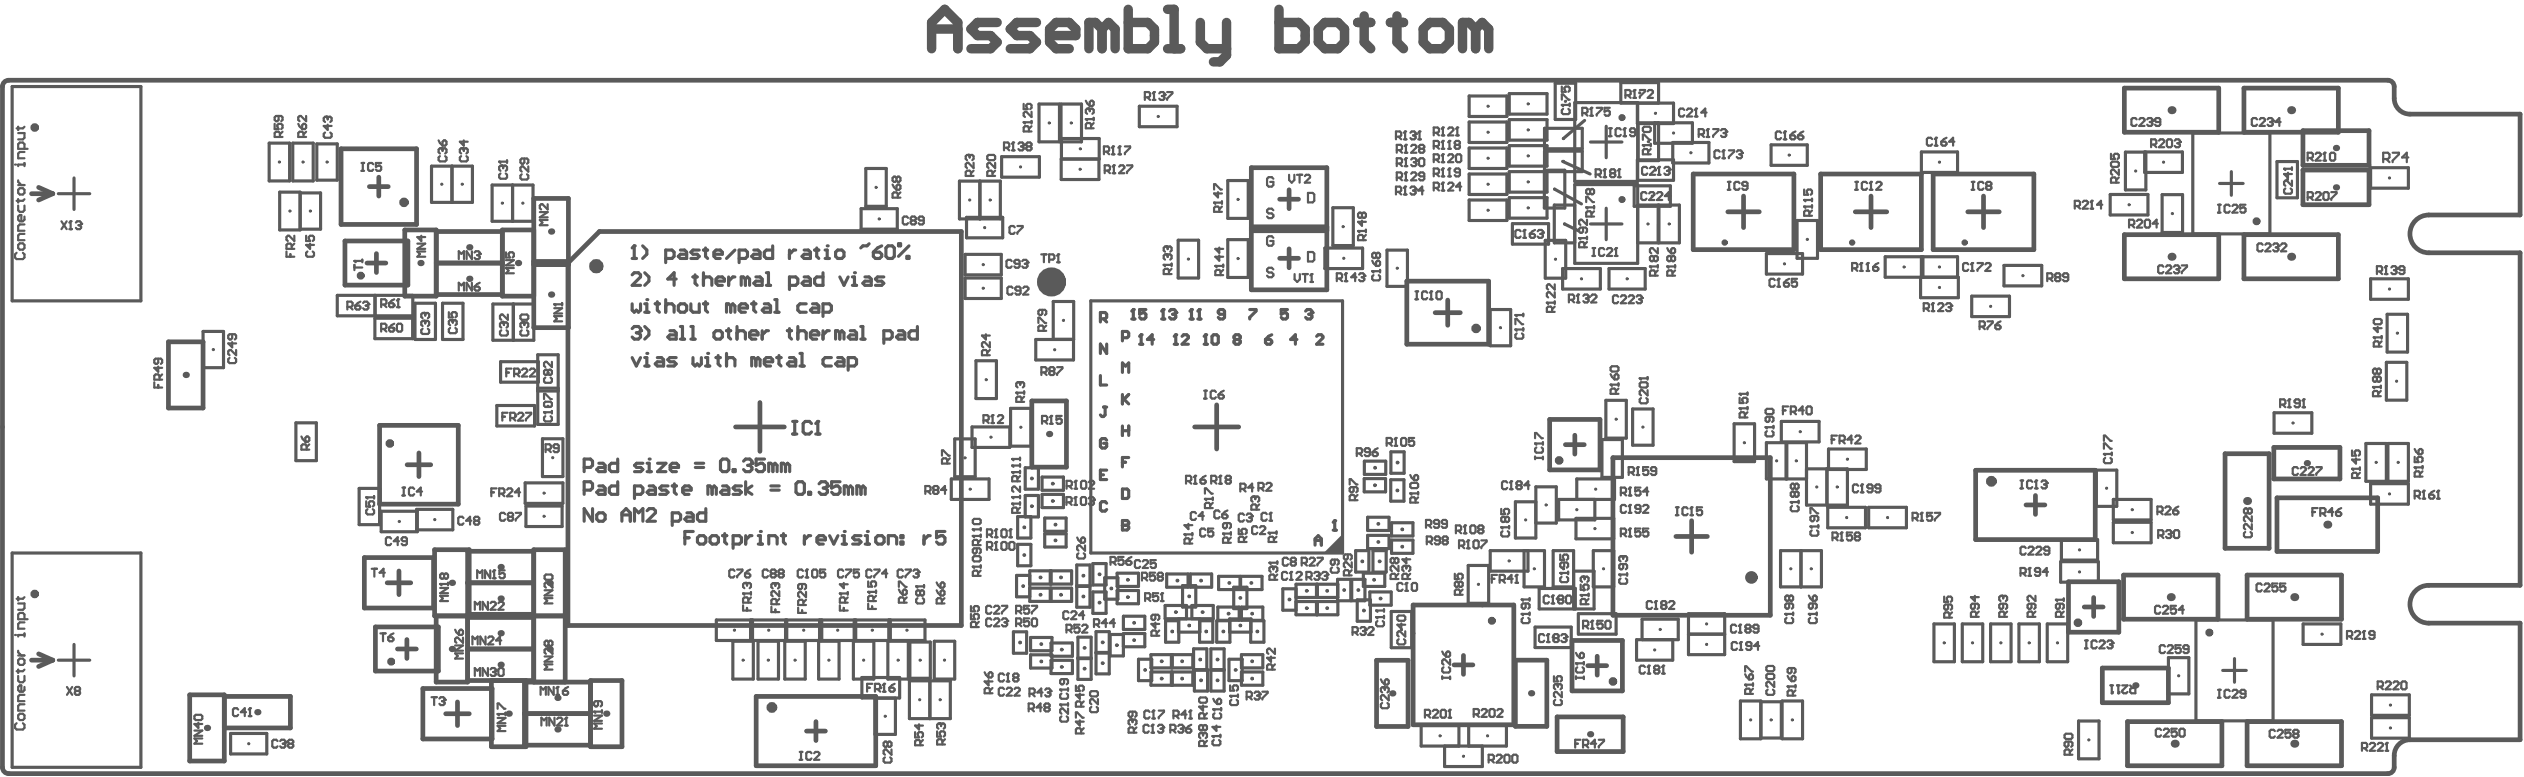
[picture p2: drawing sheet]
<svg xmlns="http://www.w3.org/2000/svg" width="267mm" height="82mm" viewBox="0 0 267 82" stroke-linecap="round" stroke-linejoin="round" font-family="sans-serif">
<path d="M142.1 56.5v2h-2z" fill="#5a5a5a"/>
<g fill="none" stroke="#5a5a5a" stroke-width=".33">
<path d="M1.3 9.2h13.6v22.6h-13.6zM7.8 18.8v3.4M28.5 15.1h2.1v4h-2.1zM31 15.1h2.1v4h-2.1zM33.5 15.2h2.2v3.9h-2.2zM45.7 17.6h4.3v3.8h-4.3zM47.8 17.6v3.8M52.1 19.6h4.3v3.8h-4.3zM54.2 19.6v3.8M91.6 17.8h2.2v4h-2.2zM101.5 19.2h4.3v4h-4.3zM103.7 19.2v4"/>
<path d="M106 16.6h4v2.1h-4zM109.9 11h2.2v4h-2.2zM112.3 11h2.1v4h-2.1zM112.3 16.8v-2.1h4v2.1h-4v2.2h4v-2.2M120.5 11.2h4v2.2h-4zM129.9 19.1h2.2v4h-2.2zM155.4 12.9h4v2.2h-4zM155.4 10.2h4v2.1h-4zM155.4 15.7h4v2.1h-4zM155.4 18.4h4v2.2h-4zM159.7 9.9h4v2.2h-4zM159.7 12.7h4v2.1h-4z"/>
<path d="M159.7 15.4h4v2.2h-4zM163.4 18h2.2v4h-2.2v-6h4v2.2h-7.7v2.1h4v-2.1M163.4 13.6h4v2.1h-4zM164.5 8.8h2.2v3.8h-2.2zM165.3 17.1l2.9 1.3M166.6 10.9h6.7v8.3h-6.7zM166.6 19.5h6.7v8.4h-6.7zM167.7 12.7l-2.3 2M168.3 15h3.3M169.9 13.4v3.3M172.9 19.7h3.8v2.1h-3.8zM173.2 10.9v2.2h3.9v-2.2h-5.6v-2.2h4v2.2"/>
<path d="M173.2 16.9h3.9v2.2h-3.9zM175.1 13v2.2h4v-2.2h-5.8v4h2.2v-4M177 15.1h3.8v2.1h-3.8zM187.4 15.3h3.8v2.2h-3.8zM203.3 16.1h3.8v2.1h-3.8zM226.9 16.1v2.1h4v-2.1h-6v4h2.1v-4M232 14.1h8.2v10.6h-8.2zM234.8 19.4h2.5M236.1 18.2v2.5M240.9 17.1h2.2v3.8h-2.2zM250.8 17.7h4v2.2h-4zM6.2 20.5h3.3"/>
<path d="M21.5 35.1h2.1v3.8h-2.1zM29.6 20.3h2.2v4h-2.2zM31.8 20.4h2.1v3.8h-2.1M35.7 31.2h8v2.2h-8zM39.7 33.7h4v2.1h-4zM39.7 31.2v2.2M43.9 32.1h2.2v3.8h-2.2zM46.8 32.1h2.2v3.8h-2.2zM52.2 32.2h4.3v3.8h-4.3zM53 38.3h4v2.1h-4zM54.3 32.2v3.8M56.9 37.5h2.2v7.4h-2.2z"/>
<path d="M91.1 22.1h3.8v2.1h-3.8zM102.1 29.4h3.8v2.2h-3.8zM102.1 26.9h3.8v2.2h-3.8zM102.3 23h3.8v2.2h-3.8zM103.3 38.2h2.1v4h-2.1zM111.4 35.9v-4h2.2v4h-4v2.2h4v-2.2M115.4 31.8h26.7v26.7h-26.7zM124.7 25.4h2.1v4h-2.1zM129.9 25.4h2.2v4h-2.2zM140.2 26.2h4v2.2h-4zM141 22h2.2v4h-2.2zM146.8 26.5h2.1v3.8h-2.1z"/>
<path d="M155.4 21.2h4v2.1h-4zM157.7 32.7h2.1v3.9h-2.1zM159.7 20.9h4v2.2h-4zM160 23.7h3.8v2.1h-3.8zM163.5 25.4h2.2v4h-2.2zM164.5 20l2.8 1.6M165.3 28.4h4v2.2h-4zM165.5 23.7l1.5 .7M166.6 21.7h-2.1v4h2.1M168.3 23.7h3.3M169.9 22v3.4M170.2 28.4h3.9v2.2h-3.9z"/>
<path d="M173.3 21.7h2.1v4h-2.1M175.5 21.7h2.2v4h-2.2zM186.9 26.8h3.8v2.2h-3.8zM190.1 23.3h2.2v4h-2.2zM203.2 29.3v2.2h4v-2.2h-7.7v-2.1h7.6v2.1M203.3 27.2v2.1M203.5 27.2v2.1M208.6 31.3h4v2.2h-4zM212 28.1h4v2.1h-4zM223.3 20.6h4v2.1h-4zM228.8 20.6h2.1v4h-2.1zM250.8 29.5h4v2.2h-4z"/>
<path d="M252.5 38.3h2.2v4h-2.2zM252.6 33.2h2.1v4h-2.1zM1.3 58.5h13.6v22.7h-13.6zM31.3 44.7h2.2v4h-2.2zM38 51.7h2.2v3.8h-2.2zM40.3 54.1h3.9v2.2h-3.9zM44.1 53.9h3.8v2.2h-3.8zM52.6 42.9h4v2.2h-4zM55.6 51.1h4v2.2h-4zM55.6 53.5h3.9v2.2h-3.9zM56.9 41.1h2.2M56.9 41.4h2.2"/>
<path d="M57.4 46.4h2.2v4h-2.2zM100.7 50.7h3.9v2.1h-3.9zM101 46.4h2.2v4h-2.2zM102.8 45.2h4v2.1h-4zM106.9 43.2h2.2v4h-2.2zM107.7 54.7h1.4v2.2h-1.4zM107.7 57.6h1.4v2.3h-1.4zM108.5 49.5h1.4v2.3h-1.4zM108.5 52.4h1.4v2.3h-1.4zM110.3 52.3h2.2v1.4h-2.2zM110.3 50.5h2.2v1.4h-2.2zM110.5 56.5h2.3v1.4h-2.3z"/>
<path d="M110.5 54.8h2.3v1.4h-2.3zM113.9 59.8h1.4v4.4h-1.4zM115.6 59.6h1.4v2.3h-1.4zM141.1 56.1h.3M141.2 55.1v1M143.4 58.3h1.4v2.2h-1.4zM144.3 50.6h2.3v1.4h-2.3zM144.4 48.8h2.2v1.4h-2.2zM144.7 56.6h2.3v1.4h-2.3zM144.7 54.7h2.3v1.4h-2.3zM145.3 58.3h1.4v2.2h-1.4zM147.1 50.8h1.4v2.2h-1.4z"/>
<path d="M147.2 47.8h1.4v2.3h-1.4zM147.2 55.3h2.3v1.4h-2.3zM147.2 57.1h2.3v1.4h-2.3zM155.3 59.8h2.2v4h-2.2zM161.3 58.3v3.8h2.1v-3.8h-5.7v2.1h4v-2.1M162.5 53.1h-2.2v3.8h2.2v-5.4h2.2v3.8h-2.2M166.7 54.8h4v2.2h-4zM166.8 52.8v-2.1h4v2.1h-5.9v2.2h3.8v-2.2M168.6 58.3h2.1v3.8h-2.1zM169.5 46.5h2.2v4h-2.2zM169.9 42.3h2.2v4h-2.2zM172.7 43.3h2.2v3.8h-2.2z"/>
<path d="M183.5 44.8h2.1v4h-2.1zM188.4 58.3h4.3v3.8h-4.3zM188.5 44.6h4v2.1h-4zM189 46.8v3.9M189.1 46.8v3.9M190.6 58.3v3.8M191.1 49.6h4.4v3.8h-4.4v-6.6h-4.2v3.9h4.2M193.3 49.6v3.8M193.4 53.7h4v2.1h-4zM193.5 47.5h4v2.2h-4zM197.7 53.7h4v2.1h-4zM218 59.4h4v2.2h-4z"/>
<path d="M218.1 57.1h3.8v2.2h-3.8zM221.8 49.7h2.2v3.9h-2.2zM223.6 55.3h4v2.1h-4zM223.6 52.8h4v2.2h-4zM240.6 43.7h4v2.1h-4zM250.3 46.9h2.2v4h-2.2zM250.8 51.2h4v2.1h-4zM252.7 46.9h2.1v4h-2.1zM6.2 69.8h3.3M7.8 68.2v3.3M24.4 77.6h3.8v2.2h-3.8zM75.8 65.6h22.1v2.2h-22.1z"/>
<path d="M77.5 67.8h2.2v4h-2.2zM79.4 65.6v2.2M79.6 65.6v2.2M80.2 67.8h2.2v4h-2.2zM83 67.8h2.2v4h-2.2zM83.1 65.6v2.2M83.2 65.6v2.2M86.6 67.8h2.2v4h-2.2zM86.7 65.6v2.2M86.9 65.6v2.2M90.3 67.8h2.2v4h-2.2zM90.4 65.6v2.2"/>
<path d="M90.5 65.6v2.2M91.2 71.7h4v2.1h-4zM92.6 73.9h2.1v3.8h-2.1zM93.9 67.8h2.2v4h-2.2zM94 65.6v2.2M94.2 65.6v2.2M96.2 72h4.4v4h-4.4zM96.3 67.9h2.1v3.9h-2.1zM98.4 72v4M98.8 67.8h2.2v4h-2.2zM107.2 66.8h1.4v2.3h-1.4zM109 61.8h4.4v-1.4h-4.4v3.2h4.4v-1.4h-4.4"/>
<path d="M109 60.9h-1.4v2.2h1.4M109 67.4h2.3v1.4h-2.3zM109 69.3h2.3v1.4h-2.3zM111.1 60.4v1.4M111.1 62.2v1.4M111.2 68h2.3v1.4h-2.3zM111.2 69.9h2.3v1.4h-2.3zM111.2 60.4v1.4M111.2 62.2v1.4M113.9 62h1.4M114.1 67.4h1.3v4.5h-1.3zM114.1 69.7h1.3"/>
<path d="M114.1 69.6h1.3M115.6 62.6h1.4v2.3h-1.4zM116 66.8h1.4v4.5h-1.4zM116 69.1h1.4M116 69h1.4M116.9 61.1h1.4v2.3h-1.4zM118.2 60.6h2.3v1.4h-2.3zM118.2 62.5h2.3v1.4h-2.3zM118.9 67.1h-1.4v2.3h1.4v-2.4h2.2v1.4h-2.2M118.9 65.2h2.2v1.4h-2.2zM120.5 69.7h1.4v2.3h-1.4zM121.8 69.3h4.4v1.4h-4.4z"/>
<path d="M121.8 71.1h4.4v1.4h-4.4zM123.3 65.7h1.4v2.2h-1.4zM123.4 60.7h2.3v1.4h-2.3zM123.9 69.3v1.4M123.9 71.1v1.4M124 69.3v1.4M124 71.1v1.4M124.7 65.5v1.4h2.3v-1.4M125.1 62h1.4v2.2h-1.4zM125.5 65.5v-1.4h-2.2v1.4h5.1v-1.4h-2.3v1.4M125.9 60.7h2.3v1.4h-2.3zM126.3 68.6h1.4v2.3h-1.4z"/>
<path d="M126.4 70.8h1.4v2.3h-1.4zM126.9 65.7h1.4v2.2h-1.4zM128.1 70.9h1.4M128.1 68.6h1.4v4.5h-1.4zM128.1 70.8h1.4M128.7 65.7h1.4v2.2h-1.4zM128.9 64.2h2.2v1.4h-2.2zM128.9 61h2.3v1.4h-2.3zM130 69.7h1.4v2.3h-1.4zM130.1 65.5h2.3v1.4h-2.3zM130.5 62.1h1.4v2.3h-1.4zM131.3 61h2.2v1.4h-2.2z"/>
<path d="M131.3 64.2h2.3v1.4h-2.3zM131.3 69.3h2.3v1.4h-2.3zM131.3 71.1h2.3v1.4h-2.3zM132.3 65.7h1.4v2.2h-1.4zM137.1 63.2h4.5v-1.4h-4.5v3.2h4.5v-1.4h-4.5M137.1 62.3h-1.4v2.3h1.4M139.3 61.8v1.4M139.3 63.6v1.4M139.4 61.8v1.4M139.4 63.6v1.4M141.5 61.3h1.4v2.3h-1.4zM143 61.3h1.4v2.3h-1.4z"/>
<path d="M143.6 63.5h1.4v2.2h-1.4zM144.3 60.6h2.2v1.4h-2.2zM144.9 62.6h2.3v1.4h-2.3zM147.2 64.7h2.2v3.8h-2.2zM152.8 78.9v2.2h4v-2.2M154.4 78.9v-2.1h-4v2.1h9v-2.1h-4v2.1M162.4 66.3h3.8v2.2h-3.8zM166.5 62.1h-2.2v-3.8h2.2v6.1M166.5 60.4h2.2v4h-5.8v-2.1h3.8v2.1M167 64.9h4v2.2h-4zM173.7 67.7v-2.2h3.9v2.2h-4.4v2.1h3.8v-2.1M178.7 64.9h3.8v4.4h-3.8z"/>
<path d="M178.7 67.1h3.8M184.1 74.2h2.2v4h-2.2zM186.3 74.2h2.2v3.9h-2.2M188.6 74.2h2.1v4h-2.1zM204.6 66h2.2v4h-2.2zM207.6 66h2.2v4h-2.2zM210.6 66h2.2v4h-2.2zM213.6 66h2.2v4h-2.2zM216.6 66h2.2v4h-2.2zM219.9 76.3h2.2v4h-2.2zM229.4 69.6h2.2v3.8h-2.2zM232.3 65.6h8.2v10.7h-8.2z"/>
<path d="M235.2 70.9h2.5M236.4 69.7v2.5M243.7 66h4v2.2h-4zM250.9 73.5h4v2.2h-4zM250.9 75.9h4v2.2h-4z"/>
</g>
<g fill="none" stroke="#5a5a5a" stroke-width=".5">
<path d="M.3 9.2v72M.9 8.5h251.8M4.1 19.8l1.5 .7M36.1 15.7h8v8h-8zM39.1 19.7h2M40.1 18.7v2M132.4 17.7h8v13h-8zM179.1 18.4h10.7v8h-10.7zM192.6 18.4h10.7v8h-10.7zM204.5 18.4h10.7v8h-10.7zM224.8 9.3h10v4.7h-10zM237.4 9.3h10v4.7h-10z"/>
<path d="M243.7 18h7v3.7h-7zM243.7 13.8h7v3.7h-7zM253.3 9.2v1.2M255 12.1h11.6v10.6h-9.6M3.3 20.5h2.3M5.6 20.5l-1.5 .7M17.8 36.2h3.7v7h-3.7zM36.5 25.5h6.7v4.7h-6.7zM38.8 27.8h2M39.8 26.8v2M42.8 24.3h3.4v7h-3.4zM46.2 27.8h6.9"/>
<path d="M46.2 31.2h6.9M46.2 24.5h6.9M56.5 21h3.6v13.7h-3.6zM56.5 28h3.6M56.5 27.7h3.6M56.5 24.3h-3.4v7h3.4M63.4 24.5h38.3v41.7h-41.6v-38.4zM132.4 24.4h8M132.4 24h8M135.4 27.3h2M135.4 21.1h2M136.4 20.1v2"/>
<path d="M136.4 26.3v2M148.8 29.7h8.7v6.7h-8.7zM151.8 33.1h2.7M153.2 31.7v2.7M182.8 22.4h3.3M184.5 20.7v3.4M196.3 22.4h3.3M198 20.7v3.4M208.2 22.4h3.3M209.9 20.7v3.4M224.8 24.8h10v4.7h-10zM237.4 24.8h10v4.7h-10z"/>
<path d="M257 26.7h9.6v35.2h-9.6M38.5 59h7.4v5.3h-7.4zM40.2 45h8.3v8.3h-8.3zM43.1 49.2h2.5M44.3 47.9v2.5M46 58.2h3.6v7h-3.6zM56.5 58.3h-7v6.7h7M77.8 45.2h5.2M80.4 42.6v5.1M109.2 42.4h3.6v7h-3.6zM126.4 45.2h4.7M128.7 42.8v4.7"/>
<path d="M164 44.4h5.3v5.3h-5.3zM165.6 47h2M166.6 46v2M170.7 48.4h16.6v16.7h-16.6zM177.3 56.8h3.3M179 55.1v3.3M209 49.7h12.7v7.4h-12.7zM214.4 53.4h2M215.4 52.4v2M235.4 48h4.7v10h-4.7zM240.6 47.3h7v3.4h-7zM240.9 52.7h10.7v5.6h-10.7z"/>
<path d="M3.3 69.8h2.3M4.1 69.2l1.5 .6M5.6 69.8l-1.5 .7M20.1 73.5h3.6v7h-3.6zM23.7 73.7h7v3.3h-7M39.7 66.3h6.7v4.7h-6.7zM41 61.7h2.5M42.1 68.7h1.9M42.2 60.4v2.5M43.1 67.7v2M44.7 72.8h7.4v5.4h-7.4zM46.1 65.2v7h3.4v-7"/>
<path d="M47.2 75.5h2.5M48.4 74.3v2.5M49.5 72h7M49.5 68.7h7M49.5 61.7h7M49.5 65.3h7M52 72v7h3.7v-7M55.5 75.5h7M56.5 72.2v-14h3.3v14M56.5 65.2h3.3M62.5 72h3.3v7h-3.3zM62.5 72.2h-7v6.6h7"/>
<path d="M80 73.7h12.7v7.3h-12.7zM85.3 77.3h2M86.3 76.3v2M145.6 69.9h3.4v7h-3.4zM149.5 64h10.7v12.7h-10.7zM153.8 70.3h2M154.8 69.3v2M160.3 69.8h3.4v7h-3.4zM164.7 75.8h7v3.7h-7zM166.3 67.8h5.4v5.3h-5.4zM168 70.4h2M169 69.4v2"/>
<path d="M218.9 61.5h5.3v5.4h-5.3zM220.5 64.2h2M221.5 63.2v2M222.4 70.7h7v3.6h-7zM224.7 60.8h10v4.7h-10zM225.1 76.3h10v4.7h-10zM237.8 60.8h9.9v4.7h-9.9zM237.8 76.3h9.9v4.7h-9.9zM253.3 79.9v1.3M257 65.9h9.6v12.4h-11.6M.9 81.8h251.8"/>
</g>
<g fill="none" stroke="#5a5a5a" stroke-width=".23">
<path d="M151.7 16.9h.4l.2-.2v-.2l-.2-.2h-.4v.9M151.7 14h.4l.2-.1v-.3l-.2-.1h-.4v.8M151.7 15.5h.4l.2-.2v-.3l-.2-.1h-.4v.8M151.7 18.4h.4l.2-.2v-.2l-.2-.2h-.4v.9M152 18.4l.3 .3M152 15.5l.3 .2M152 16.9l.3 .3M152 14l.3 .3M152.5 18.7h.3M152.5 17.2h.3M152.5 15.7h.3M152.5 14.3h.3"/>
<path d="M152.7 17.8h.1M152.7 16.3h.1M152.7 14.9h.1M152.7 13.5h.1M152.7 17.8l-.2 .2M152.7 13.5v.8M152.7 14.9v.8M152.7 16.3v.9M152.7 17.8v.9M152.7 16.3l-.2 .2M152.7 14.9l-.2 .1M152.7 13.5l-.2 .1"/>
<path d="M153.2 16.5l.2-.2h.2l.2 .2v.1l-.6 .6h.6M153.2 18.7h.3M153.2 13.6l.2-.1h.2l.2 .1v.2l-.6 .5h.6M153.2 15.7h.3M153.4 17.8h.1M153.4 14.9h.1M153.4 14.9v.8M153.4 17.8v.9M153.4 17.8l-.2 .2M153.4 14.9l-.2 .1M154.1 15.3l-.2-.1v-.2l.2-.1h.2l.2 .1v.2l-.2 .1M154.1 15.3l-.2 .2v.1l.2 .1h.2l.2-.1v-.1l-.2-.2"/>
<path d="M154.1 15.3h.2M154.1 14.3h.2M154.2 13.5h.1M154.2 16.3h.3l.1 .2v.5l-.1 .2h-.3l-.1-.2v-.5zM154.2 13.5v.8M154.2 13.5l-.1 .1M154.5 18.2h-.4l-.2-.1v-.1l.2-.2h.2l.2 .2v.5l-.2 .2h-.2l-.2-.2M165.2 11.1h.1M165.2 9.2v.5h.5l-.2-.3v-.1l.2-.1h.2l.2 .1v.3l-.2 .1M165.2 10.5v-.5h.2l.5 .5h.2M165.2 11.1h.9M165.2 11.1l.2 .1"/>
<path d="M165.4 11.5l-.2 .2v.2l.2 .2h.5l.2-.2v-.2l-.2-.2M166.1 11v.2M170.2 13.6h.3M170.2 14.4h.3M170.4 13.6v.8M171.5 13.7l-.1-.1h-.3l-.2 .1v.6l.2 .1h.3l.1-.1M171.8 14.4h.2M171.9 13.6h.1M171.9 13.6v.8M171.9 13.6l-.1 .1M172 10.1h.4l.1-.2v-.2l-.1-.2h-.4v.9M172.3 10.1l.2 .3"/>
<path d="M172.8 10.4h.3M172.9 9.5h.1M172.9 9.5l-.1 .2M172.9 9.5v.9M173 14h-.4l-.1-.1v-.2l.1-.1h.3l.1 .1v.6l-.1 .1h-.3l-.1-.1M173.5 9.5h.6v.2l-.6 .5v.2M173.8 15.4h.1M173.8 14.8v-.6h.2l.5 .6h.2M173.8 15.4h.9M173.8 15.4l.2 .1M174 13.4h.5l.2 .1v.3l-.2 .2h-.5l-.2-.2v-.3zM174.3 9.7l.2-.2h.3l.1 .2v.1l-.6 .6h.6"/>
<path d="M174.4 16.3v-.4l-.2-.1h-.2l-.2 .1v.4h.9M174.7 15.8l-.3 .2M174.7 15.2v.3M204.4 14.7l-.1-.1h-.3l-.1 .1v.6l.1 .1h.3l.1-.1M204.7 15.4h.3M204.8 14.6h.1M204.8 14.6v.8M204.8 14.6l-.1 .1M205.4 15h.4l.2 .1v.2l-.2 .1h-.3l-.1-.1zM206 14.6l-.6 .4M206.8 15h-.6l.4-.4v.8M244.2 16.7h.4l.1-.1v-.3l-.1-.1h-.4v.8"/>
<path d="M244.4 16.7l.3 .3M245 16.3l.1-.1h.3l.2 .1v.1l-.6 .6h.6M245.8 17h.3M246 16.2h.1M246 16.2v.8M246 16.2l-.2 .1M246.7 16.2h.2l.2 .1v.6l-.2 .1h-.2l-.2-.1v-.6zM252.2 16.8h.5l.1-.1v-.4l-.1-.1h-.5v1M252.5 16.8l.3 .4M253.2 16.2h.6v.1l-.6 .7v.2M254.8 16.7h-.6l.5-.5v1M143.7 24.4h.1"/>
<path d="M143.7 24.4l.1 .2M143.7 24.4h.8M144.1 22.6l-.1-.1h-.2l-.1 .1v.3l.1 .1h.2l.1-.1M144.1 22.6l.1-.1h.2l.1 .1v.3l-.1 .1h-.2l-.1-.1M144.1 23.3v.6l-.4-.4h.8M144.1 22.6v.3M144.2 25.4v-.4l-.1-.1h-.3l-.1 .1v.4h.8M144.5 24.9l-.3 .2M144.5 24.3v.3M145.2 28.7h.1M145.2 27.6l.4 .5M145.2 28.7h.8"/>
<path d="M145.2 28.7l.1 .1M145.3 29.1l-.1 .1v.3l.1 .2h.6l.1-.2v-.3l-.1-.1M145.6 26.9v.3M145.6 26.9l-.1-.2h-.2l-.1 .2v.3l.1 .1h.2l.1-.1M145.6 26.9l.1-.2h.2l.1 .2v.3l-.1 .1h-.2l-.1-.1M145.7 27.6h.2l.1 .1v.3l-.1 .1h-.3v-.4zM146 28.5v.3M149.8 31.7h.2M149.8 30.8h.2M149.9 30.8v.9M151 31l-.1-.2h-.3l-.1 .2v.5l.1 .2h.3l.1-.2M151.3 31.7h.3"/>
<path d="M151.4 30.8h.1M151.4 30.8v.9M151.4 30.8l-.1 .2M152 31l.1-.2h.3l.1 .2v.5l-.1 .2h-.3l-.1-.2zM160.3 34.9h.1M160.3 33.3h.1M160.3 34.3v-.6h.2l.5 .6h.2M160.3 34.9h.9M160.3 34.9l.2 .1M160.3 33.3h.9M160.3 33.3l.2 .2M160.5 35.3l-.2 .1v.3l.2 .1h.5l.2-.1v-.3l-.2-.1"/>
<path d="M161.2 33.2v.3M161.2 34.7v.3M166 31.7h.4l.2-.1v-.3l-.2-.1h-.4v.8M166.3 31.7l.3 .3M166.8 32h.3M167 31.2h.1M167 31.2l-.2 .1M167 31.2v.8M167.5 31.3l.2-.1h.2l.2 .1v.1M167.8 31.6h.1M167.8 21.9h.1M167.8 21.4v-.6h.2l.5 .6h.2"/>
<path d="M167.8 21.9h.9M167.8 21.9l.2 .2M167.9 31.6l.2 .1v.2l-.2 .1h-.2l-.2-.1M168.1 31.4h.1M168.1 31.4l-.2 .2M168.2 20.1l-.1-.1h-.1l-.2 .1v.3l.2 .1h.1l.1-.1M168.2 20.1l.2-.1h.1l.2 .1v.3l-.2 .1h-.1l-.2-.1M168.2 20.1v.3M168.4 31.3l.1-.1h.3l.1 .1v.1l-.5 .6h.5M168.4 22.9v-.4l-.2-.1h-.2l-.2 .1v.4h.9M168.7 22.4l-.3 .2M168.7 21.8v.3"/>
<path d="M171.2 31.4l-.1-.2h-.3l-.1 .2v.5l.1 .2h.3l.1-.2M171.5 31.4l.1-.2h.3l.1 .2v.1l-.5 .6h.5M172.3 31.4l.2-.2h.2l.2 .2v.1l-.6 .6h.6M173.2 31.4l.1-.2h.3l.1 .2v.1M173.4 31.7h.2M173.6 31.7l.1 .1v.1l-.1 .2h-.3l-.1-.2M173.7 31.5h.1M173.7 31.5l-.1 .2M174.3 39.9v.3M174.6 28.2h.1M174.6 28.2h.8M174.6 28.2l.1 .1"/>
<path d="M175 27.2l-.2-.1h-.1l-.1 .1v.3l.1 .1h.1l.2-.1M175 27.2l.1-.1h.2l.1 .1v.3l-.1 .1h-.2l-.1-.1M175 27.2v.3M175.1 29.2v-.5l-.1-.1h-.3l-.1 .1v.5h.8M175.4 26.2v.6l-.6-.6h-.1l-.1 .2v.3l.1 .1M175.4 28.6l-.3 .3M175.4 28v.3M176.4 28.2h.1M176.4 28.2l.1 .1M176.4 28.2h.8M176.4 26.2l.4 .6M176.8 27.2l-.1-.1h-.2l-.1 .1v.3l.1 .1h.2l.1-.1"/>
<path d="M176.8 27.2l.2-.1h.1l.1 .1v.3l-.1 .1h-.1l-.2-.1M176.8 27.2v.3M177 29.2v-.5l-.2-.1h-.3l-.1 .1v.5h.8M177 26.2h.1l.1 .2v.3l-.1 .1h-.3v-.4zM177.2 28.6l-.2 .3M177.2 28v.3M190.9 21.9h.1M190.9 21.2h.1M190.9 21.2h.8M190.9 20v.6h.4l-.1-.3v-.1l.1-.2h.3l.1 .2v.3l-.1 .1M190.9 21.9h.8M190.9 21.9l.1 .1"/>
<path d="M190.9 21.2l.1 .1M191.4 22.8v-.4l-.1-.1h-.3l-.1 .1v.4h.8M191.7 22.3l-.3 .2M191.7 21v.3M191.7 21.7v.3M219.5 21.8h.4l.2-.1v-.3l-.2-.2h-.4v.9M219.8 21.8l.3 .3M220.4 21.4l.1-.2h.3l.1 .2v.1l-.5 .6h.5M221.2 22.1h.3M221.3 21.2h.1M221.3 21.2v.9M221.3 21.2l-.1 .2"/>
<path d="M222.4 21.7h-.5l.4-.5v.9M225.3 23.8h.4l.1-.1v-.3l-.1-.2h-.4v.9M225.5 23.8l.3 .3M226.1 23.4l.1-.2h.3l.2 .2v.1l-.6 .6h.6M227.1 23.2h.2l.2 .2v.5l-.2 .2h-.2l-.2-.2v-.5zM228.3 23.7h-.5l.4-.5v.9M244.2 20.9h.4l.1-.2v-.2l-.1-.2h-.4v.9M244.4 20.9l.3 .3M245 20.5l.1-.2h.3l.2 .2v.1l-.6 .6h.6M246 20.3h.2l.2 .2v.5l-.2 .2h-.2l-.2-.2v-.5zM246.7 20.3h.5v.2l-.5 .5v.2M251.2 35.7h.1"/>
<path d="M251.2 35.7h.8M251.2 35.7l.1 .1M251.3 33.7h.5l.2 .2v.3l-.2 .1h-.5l-.1-.1v-.3zM251.5 28.7h.4l.1-.1v-.3l-.1-.1h-.4v.8M251.6 34.6v.5l-.4-.4h.8M251.7 36.7v-.5l-.1-.1h-.3l-.1 .1v.5h.8M251.8 28.7l.2 .3M252 36.1l-.3 .3M252 35.6v.2M252.3 29h.3M252.5 28.2h.1M252.5 28.2l-.2 .1"/>
<path d="M252.5 28.2v.8M253 28.3l.2-.1h.2l.2 .1v.1M253.3 28.6h.1M253.4 28.6l.2 .1v.2l-.2 .1h-.2l-.2-.1M253.6 28.4h.1M253.6 28.4l-.2 .2M254.4 28.6h-.4l-.2-.2v-.1l.2-.1h.3l.1 .1v.6l-.1 .1h-.3l-.2-.1M143.6 48h.4l.1-.2v-.2l-.1-.2h-.4v.8M143.8 48l.3 .2M144.9 47.8h-.4l-.1-.1v-.1l.1-.2h.3l.1 .2v.5l-.1 .1h-.3l-.1-.1M145.2 47.8h.4l.2 .2v.1l-.2 .1h-.2l-.2-.1zM145.8 47.4l-.6 .4"/>
<path d="M150.9 55.6h.4l.1-.2v-.3l-.1-.1h-.4v.8M151 57.3h.4l.1-.1v-.3l-.1-.1h-.4v.8M151.2 55.6l.2 .2M151.2 57.3l.3 .3M152.3 55.4h-.5l-.1-.1v-.2l.1-.1h.3l.2 .1v.6l-.2 .1h-.3l-.1-.1M152.3 57.2h-.4l-.1-.2v-.1l.1-.1h.3l.1 .1v.5l-.1 .2h-.3l-.1-.2M152.8 57.2l-.2-.2v-.1l.2-.1h.2l.2 .1v.1l-.2 .2M152.8 57.2l-.2 .1v.1l.2 .2h.2l.2-.2v-.1l-.2-.1M152.8 57.2h.2M153.1 55.4h-.4l-.2-.1v-.2l.2-.1h.3l.1 .1v.6l-.1 .1h-.3l-.2-.1M158.8 55.8h.1M158.8 53.8v.6h.5l-.2-.3v-.1l.2-.2h.2l.2 .2v.3l-.2 .1"/>
<path d="M158.8 55.8h.9M158.8 55.8l.2 .1M159 56.2l-.2 .1v.3l.2 .2h.5l.2-.2v-.3l-.2-.1M159.3 54.8l.1-.1h.1l.2 .1v.3l-.2 .1h-.1l-.1-.1M159.3 54.8v.3M159.3 54.8l-.2-.1h-.1l-.2 .1v.3l.2 .1h.1l.2-.1M159.5 51.1l-.2-.2h-.2l-.2 .2v.5l.2 .2h.2l.2-.2M159.7 55.6v.3M159.8 51.8h.2M159.9 50.9h.1M159.9 50.9v.9M159.9 50.9l-.1 .2"/>
<path d="M160.6 51.3l-.2-.1v-.1l.2-.2h.3l.1 .2v.1l-.1 .1M160.6 51.3l-.2 .2v.1l.2 .2h.3l.1-.2v-.1l-.1-.2M160.6 51.3h.3M161.8 51.3h-.5l.4-.4v.9M171.5 52.1h.4l.1-.1v-.3l-.1-.1h-.4v.8M171.5 56.5h.4l.1-.2v-.2l-.1-.2h-.4v.9M171.8 56.5l.2 .3M171.8 52.1l.2 .3M172 53.6l-.1-.2h-.3l-.1 .2v.5l.1 .2h.3l.1-.2M172.3 56.8h.3M172.3 54.3h.3M172.3 52.4h.3"/>
<path d="M172.3 50h.4l.2-.2v-.2l-.2-.2h-.4v.8M172.5 55.9h.1M172.5 53.4h.1M172.5 51.6h.1M172.5 51.6v.8M172.5 53.4v.9M172.5 55.9v.9M172.5 55.9l-.2 .2M172.5 53.4l-.2 .2M172.5 51.6l-.2 .1M172.6 50l.3 .2M173.2 50.2h.2"/>
<path d="M173.3 49.4h.1M173.3 49.4l-.1 .2M173.3 49.4v.8M173.5 40h.1M173.5 40h.8M173.5 40l.1 .2M173.6 53.8h-.4l-.2-.1v-.1l.2-.2h.2l.2 .2v.5l-.2 .2h-.2l-.2-.2M173.6 55.9h-.6v.4l.3-.1h.1l.2 .1v.3l-.2 .2h-.2l-.2-.2M173.6 51.6h-.6v.4l.3-.1h.1l.2 .1v.3l-.2 .1h-.2l-.2-.1M173.6 42.1l-.1 .1v.3l.1 .2h.6l.1-.2v-.3l-.1-.1M173.6 40.4h.6l.1 .2v.3l-.1 .1h-.6l-.1-.1v-.3zM173.8 53.6l.2-.2h.3l.1 .2v.1l-.6 .6h.6"/>
<path d="M174.3 41.3v.5l-.5-.5h-.2l-.1 .1v.3l.1 .1M174.4 55.9h-.6v.4l.3-.1h.2l.1 .1v.3l-.1 .2h-.3l-.2-.2M174.4 49.4h-.6v.4l.3-.1h.2l.1 .1v.3l-.1 .1h-.3l-.2-.1M174.4 52h-.6l.5-.4v.8M175.2 49.8h-.4l-.1-.1v-.1l.1-.2h.3l.1 .2v.5l-.1 .1h-.3l-.1-.1M177.3 53.7h.3M177.3 54.5h.3M177.5 53.7v.8M178.6 53.8l-.2-.1h-.2l-.2 .1v.6l.2 .1h.2l.2-.1M178.8 54.5h.3M179 53.7h.1M179 53.7v.8"/>
<path d="M179 53.7l-.2 .1M180.1 53.7h-.6v.4l.3-.2h.2l.1 .2v.3l-.1 .1h-.3l-.2-.1M184.1 43.2h.1M184.1 41.7h.1M184.1 43.2l.1 .1M184.1 42.1v.5h.4l-.2-.2v-.2l.2-.1h.3l.1 .1v.3l-.1 .1M184.1 43.2h.8M184.1 41.7h.8M184.1 41.7l.1 .1M184.6 44.2v-.5l-.1-.1h-.3l-.1 .1v.5h.8M184.9 43.6l-.3 .3M184.9 41.5v.3"/>
<path d="M184.9 43.1v.2M191.6 55.7h.1M191.6 54.3v-.5h.1l.5 .5h.2M191.6 55.7h.8M191.6 55.7l.1 .1M191.7 56.1l-.1 .2v.2l.1 .2h.5l.2-.2v-.2l-.2-.2M192 54.6v.4l-.2 .1h-.1l-.1-.1v-.3l.1-.1h.5l.2 .1v.3l-.2 .1M192.4 55.6v.2M237.6 56.3l-.2 .1v.3l.2 .1h.5l.2-.1v-.3l-.2-.1M237.8 53.9l-.1-.1h-.1l-.2 .1v.3l.2 .1h.1l.1-.1M237.8 53.9l.2-.1h.1l.2 .1v.3l-.2 .1h-.1l-.2-.1M237.8 53.9v.3"/>
<path d="M238.3 54.6v.6l-.6-.6h-.1l-.2 .2v.2l.2 .2M238.3 55.4v.6l-.6-.6h-.1l-.2 .2v.3l.2 .1M244.7 54.2h.2M245.2 53.8h-.5v.8M245.5 54.3h.4l.2-.1v-.3l-.2-.1h-.4v.8M245.8 54.3l.3 .3M246.9 54.2h-.6l.4-.4v.8M247.2 54.2h.4l.1 .1v.1l-.1 .2h-.3l-.1-.2zM247.7 53.8l-.5 .4M248.9 49.6h.1M248.9 47.6v.6h.4l-.2-.3v-.1l.2-.2h.3l.1 .2v.3l-.1 .1M248.9 49.6h.8"/>
<path d="M248.9 49.6l.1 .1M249.3 48.5v.5l-.4-.4h.8M249.4 50.6v-.5l-.1-.1h-.3l-.1 .1v.5h.8M249.7 50l-.3 .3M249.7 49.5v.2M255.5 49.4h.1M255.5 48.3v.6h.4l-.1-.3v-.1l.1-.2h.3l.1 .2v.2l-.1 .2M255.5 49.4l.1 .2M255.5 49.4h.8M255.5 47.5l.4 .6M256 50.4v-.4l-.1-.1h-.3l-.1 .1v.4h.8M256 47.5h.2l.1 .1v.3l-.1 .2h-.3v-.5z"/>
<path d="M256.3 49.9l-.3 .2M256.3 49.3v.3M138.2 61.1h.4l.2-.2v-.3l-.2-.1h-.4v.8M138.5 61.1l.3 .2M139.1 60.6l.1-.1h.3l.1 .1v.2M139.3 60.9h.2M139.5 60.9l.1 .2v.1l-.1 .1h-.3l-.1-.1M139.6 60.8h.1M139.6 60.8l-.1 .1M139.9 60.6l.1-.1h.3l.1 .1v.2M140.2 60.9h.1M140.3 60.9l.1 .2v.1l-.1 .1h-.3l-.1-.1"/>
<path d="M140.4 60.8h.1M140.4 60.8l-.1 .1M145.6 65.3h.1M145.6 64.6h.1M145.6 65.3h.8M145.6 65.3l.1 .1M145.6 64.6h.8M145.6 64.6l.1 .1M145.7 65.7l-.1 .1v.3l.1 .2h.6l.1-.2v-.3l-.1-.1M146.4 64.4v.3M146.4 65.1v.3M150.8 75.6h.4l.1-.1v-.3l-.1-.1h-.4v.8"/>
<path d="M151 75.6l.3 .3M151.6 75.2l.1-.1h.3l.2 .1v.2l-.6 .5h.6M152.6 75.1h.2l.2 .1v.6l-.2 .1h-.2l-.2-.1v-.6zM152.6 71.7h.8M152.6 71.6v.2M152.6 68.9l.4 .6M152.7 70.6l-.1 .1v.3l.1 .1h.6l.1-.1v-.3l-.1-.1M153.2 68.9h.1l.1 .2v.2l-.1 .2h-.3v-.4zM153.3 75.9h.2M153.4 75.1h.1M153.4 75.1v.8M153.4 75.1l-.1 .1"/>
<path d="M153.4 69.8v.5l-.5-.5h-.2l-.1 .1v.3l.1 .1M153.4 71.6v.2M153.9 60.7v.6h.4l-.1-.5 .1-.1h.3l.2 .1v.3l-.2 .2M154.3 61.7l-.1-.2h-.1l-.2 .2v.2l.2 .2h.1l.1-.2M154.3 61.7l.2-.2h.1l.2 .2v.2l-.2 .2h-.1l-.2-.2M154.3 61.7v.2M154.5 62.9v-.4l-.2-.1h-.2l-.2 .1v.4h.9M154.8 62.4l-.3 .2M157.8 61.2h.3M158.4 60.8h-.6v.9M158.7 61.4h.4l.1-.2v-.2l-.1-.2h-.4v.9M158.9 61.4l.3 .3"/>
<path d="M160.1 61.2h-.6l.4-.4v.9M160.3 61.7h.3M160.5 60.8h.1M160.5 60.8v.9M160.5 60.8l-.2 .2M161 64.9h.1M161 63.4h.1M161 64.9h.8M161 63.4l.1 .2M161 63.4h.8M161 64.9l.1 .2M161.1 65.4l-.1 .1v.3l.1 .1h.6l.1-.1v-.3l-.1-.1"/>
<path d="M161.4 63.8v.5l-.1 .1h-.2l-.1-.1v-.3l.1-.2h.6l.1 .2v.3l-.1 .1M161.8 63.3v.3M161.8 64.8v.3M163.4 67.2l-.1-.1h-.3l-.2 .1v.6l.2 .1h.3l.1-.1M163.7 67.9h.2M163.8 67.1h.1M163.8 67.1v.8M163.8 67.1l-.1 .1M163.9 63.1l-.2-.1h-.2l-.2 .1v.6l.2 .1h.2l.2-.1M164.2 63.8h.2M164.3 63h.1M164.3 63v.8"/>
<path d="M164.3 63l-.1 .1M164.5 67.5l-.1 .1v.2l.1 .1h.3l.1-.1v-.2l-.1-.1M164.5 67.5l-.1-.1v-.2l.1-.1h.3l.1 .1v.2l-.1 .1M164.5 67.5h.3M165 63.4l-.1 .2v.1l.1 .1h.3l.1-.1v-.1l-.1-.2M165 63.4l-.1-.1v-.2l.1-.1h.3l.1 .1v.2l-.1 .1M165 63.4h.3M165.2 67.2l.1-.1h.3l.1 .1v.2M165.5 67.5h.1M165.6 67.5l.1 .1v.2l-.1 .1h-.3l-.1-.1M165.7 67.4h.1M165.7 67.4l-.1 .1"/>
<path d="M165.8 63h.3l.1 .1v.6l-.1 .1h-.3l-.1-.1v-.6zM166.7 70.2h.1M166.7 71.6v.2M166.7 71.7h.9M166.7 70.2h.9M166.7 70.2l.2 .1M166.7 69.1l.5 .5M166.9 70.6l-.2 .1v.3l.2 .1h.5l.2-.1v-.3l-.2-.1M167.2 69.2l.1-.1h.1l.2 .1v.3l-.2 .1h-.2zM167.2 62.9h.1M167.2 61.8v.6h.5l-.2-.3v-.1l.2-.2h.2l.2 .2v.3l-.2 .1M167.2 62.9l.2 .2"/>
<path d="M167.2 62.9h.9M167.5 61h.1M167.5 61h-.1l-.2 .1v.3l.2 .2M167.5 61l.2 .1M167.6 70v.3M167.6 71.6v.2M167.7 61.1l.1-.1h.1l.2 .1v.3l-.2 .2M167.7 61.1v.2M167.8 63.9v-.4l-.1-.1h-.3l-.2 .1v.4h.9M168.1 63.4l-.3 .2M168.1 62.8v.3M183.8 68.1l-.2-.2h-.2l-.2 .2v.5l.2 .2h.2l.2-.2"/>
<path d="M184.1 68.8h.2M184.2 67.9h.1M184.2 67.9v.9M184.2 67.9l-.1 .2M185.3 68.3h-.4l-.1-.1v-.1l.1-.2h.3l.1 .2v.5l-.1 .2h-.3l-.1-.2M186.1 68.3h-.5l.4-.4v.9M191.4 64.9h.1M191.4 64.9h.8M191.4 64.9l.1 .2M191.4 63l.4 .6M191.5 65.4l-.1 .1v.3l.1 .1h.6l.1-.1v-.3l-.1-.1M191.8 63.8v.5l-.1 .1h-.2l-.1-.1v-.3l.1-.2h.6l.1 .2v.3l-.1 .1"/>
<path d="M191.9 63h.2l.1 .1v.3l-.1 .2h-.3v-.5zM192.2 64.8v.3M205.7 63.1v.6h.4l-.1-.3v-.1l.1-.2h.3l.1 .2v.2l-.1 .2M206.1 63.9v.5l-.1 .1h-.2l-.1-.1v-.3l.1-.2h.6l.1 .2v.3l-.1 .1M206.3 65.3v-.4l-.2-.1h-.3l-.1 .1v.4h.8M206.5 64.8l-.2 .3M209 63.9v.4l-.2 .1h-.1l-.2-.1v-.3l.2-.1h.5l.2 .1v.3l-.2 .1M209 63v.6l-.5-.4h.9M209.1 65.3v-.5l-.1-.1h-.3l-.2 .1v.5h.9M209.4 64.7l-.3 .3M211.8 63h.1M211.8 63h-.1l-.2 .2v.2l.2 .2"/>
<path d="M211.8 63l.1 .2M211.9 63.9v.4l-.1 .1h-.1l-.2-.1v-.3l.2-.1h.5l.2 .1v.3l-.2 .1M211.9 63.2l.2-.2h.1l.2 .2v.2l-.2 .2M211.9 63.2v.1M212.1 65.3v-.5l-.2-.1h-.2l-.2 .1v.5h.9M212.4 64.7l-.3 .3M214.9 63.9v.4l-.1 .1h-.1l-.2-.1v-.3l.2-.1h.5l.2 .1v.3l-.2 .1M215.1 65.3v-.5l-.2-.1h-.2l-.2 .1v.5h.9M215.4 63v.6l-.6-.6h-.1l-.2 .2v.2l.2 .2M215.4 64.7l-.3 .3M217.5 63.4h.1M217.5 63.4h.9"/>
<path d="M217.5 63.4l.2 .2M217.9 63.9v.4l-.1 .1h-.1l-.2-.1v-.3l.2-.1h.5l.2 .1v.3l-.2 .1M218.1 65.3v-.5l-.2-.1h-.2l-.2 .1v.5h.9M218.4 64.7l-.3 .3M218.4 63.3v.3M218.6 77.6h.5l.2 .2v.2l-.2 .2h-.5l-.2-.2v-.2zM218.9 78.5v.4l-.2 .1h-.1l-.2-.1v-.3l.2-.1h.5l.2 .1v.3l-.2 .1M219 79.8v-.4l-.1-.1h-.3l-.2 .1v.4h.9M219.3 79.3l-.3 .3M239.3 61.9l-.1-.2h-.3l-.1 .2v.5l.1 .2h.3l.1-.2M239.6 61.9l.1-.2h.3l.1 .2v.1l-.5 .6h.5M240.7 77.3l-.1-.1h-.3l-.2 .1v.6l.2 .1h.3l.1-.1"/>
<path d="M241 77.3l.1-.1h.3l.1 .1v.2l-.5 .5h.5M241 61.7h-.6v.4l.3-.1h.1l.2 .1v.3l-.2 .2h-.2l-.2-.2M241.8 61.7h-.5v.4l.2-.1h.2l.1 .1v.3l-.1 .2h-.3l-.1-.2M242.4 77.2h-.6v.4l.3-.1h.1l.2 .1v.3l-.2 .1h-.3l-.1-.1M242.8 77.6l-.2-.1v-.2l.2-.1h.3l.1 .1v.2l-.1 .1M242.8 77.6l-.2 .2v.1l.2 .1h.3l.1-.1v-.1l-.1-.2M242.8 77.6h.3M251.6 72.6h.4l.1-.1v-.3l-.1-.1h-.4v.8M251.8 72.6l.3 .3M252.4 72.2l.1-.1h.3l.2 .1v.2l-.6 .5h.6M253.2 72.2l.2-.1h.3l.1 .1v.2l-.6 .5h.6M254.2 72.1h.3l.1 .1v.6l-.1 .1h-.3l-.1-.1v-.6z"/>
</g>
<circle cx="141.2" cy="55.1" r=".17" fill="#5a5a5a"/>
<path d="M124.2 36.4h.4M124.4 35.4v1M130.7 35.9h.4M130.7 35.9l-.1 .2v.1l.1 .2h.4l.1-.2v-.1l-.1-.2M130.7 35.9l-.1-.2v-.1l.1-.2h.4l.1 .2v.1l-.1 .2M133.9 35.9h.5l.2 .2v.1l-.2 .2h-.3l-.2-.2zM134.6 35.4l-.4 .2-.3 .3M137.2 35.9h-.6l.5-.5v1M139.3 35.6l.2-.2h.3l.2 .2v.1l-.7 .7h.7M139.1 57.7v-.7l.4-.3 .3 .3v.7M139.1 57.2h.7M141.2 55.1l-.1 .2" fill="none" stroke="#5a5a5a" stroke-width=".33"/>
<g fill="none" stroke="#5a5a5a" stroke-width=".23">
<path d="M134.7 22.2l-.1-.1h-.4l-.1 .1v.2l.1 .2h.4l.1 .1v.2l-.1 .2h-.4l-.1-.2M134.7 28.5l-.1-.2h-.4l-.1 .2v.2l.1 .1h.4l.1 .2v.2l-.1 .1h-.4l-.1-.1M137 29v.5l.3 .3 .2-.3v-.5M137.8 29h.6M138.1 29v.8M138.4 20.4h.5l.2 .2v.6l-.2 .2h-.5zM138.4 26.7h.5l.2 .1v.7l-.2 .2h-.5zM138.6 29.8h.3M138.8 29h.1M138.8 29v.8M138.8 29l-.2 .1M125.3 56.5h.1"/>
<path d="M125.3 56.5l.2 .2M125.3 56.5h.9M125.5 50.9h.4l.1-.1v-.3l-.1-.2h-.4v.9M125.7 55.4v.6l-.4-.4h.9M125.8 50.9l.2 .3M125.9 57.5v-.4l-.2-.2h-.2l-.2 .2v.4h.9M126.2 56.9l-.3 .3M126.2 56.4v.3M126.3 51.2h.3M126.5 50.3h.1M126.5 50.3l-.2 .2M126.5 50.3v.9"/>
<path d="M126.5 54.3l-.1-.1h-.3l-.1 .1v.6l.1 .1h.3l.1-.1M127 50.8h.4l.2 .1v.1l-.2 .2h-.2l-.2-.2zM127.4 54.6h-.6l.4-.4v.8M127.5 56.1l-.1-.2h-.3l-.1 .2v.5l.1 .2h.3l.1-.2M127.6 50.3l-.6 .5M128.4 55.9h-.6v.4l.3-.1h.1l.2 .1v.3l-.2 .2h-.2l-.2-.2M129.4 56.4h.1M129.4 56.4l.1 .2M129.4 56.4h.8M129.8 55.3v.5l-.1 .1h-.2l-.1-.1v-.3l.1-.2h.6l.1 .2v.3l-.1 .1M130 57.4v-.4l-.2-.1h-.3l-.1 .1v.4h.8M130.2 56.9l-.2 .2"/>
<path d="M130.2 56.3v.3M131.1 55.9v.6h.4l-.2-.3v-.1l.2-.2h.3l.1 .2v.3l-.1 .1M131.2 51.7h.4l.2-.1v-.3l-.2-.1h-.4v.8M131.5 51.7l.3 .3M131.6 54.5l-.1-.2h-.3l-.1 .2v.5l.1 .2h.3l.1-.2M131.6 57.3v-.4l-.1-.1h-.3l-.1 .1v.4h.8M131.9 54.5l.1-.2h.3l.2 .2v.1M131.9 56.8l-.3 .3M132.2 54.8h.1M132.3 54.8l.2 .1v.1l-.2 .2h-.3l-.1-.2M132.5 54.6h.1M132.5 54.6l-.2 .2"/>
<path d="M132.6 51.6h-.5l.4-.4v.8M133 55.8l-.1-.1h-.3l-.1 .1v.6l.1 .1h.3l.1-.1M133.1 51.6h.5l.1-.1v-.3l-.1-.1h-.5v.8M133.3 55.8l.2-.1h.2l.2 .1v.1l-.6 .6h.6M133.4 51.6l.3 .3M134 51.2l.1-.1h.3l.1 .1v.2l-.5 .5h.5M134 54.4l-.1-.1h-.3l-.1 .1v.5l.1 .2h.3l.1-.2M134.2 56.4h.1M134.2 56.4l.2 .1M134.2 56.4h.9M134.3 55.1h.3M134.5 54.3h.1"/>
<path d="M134.5 54.3v.8M134.5 54.3l-.2 .1M134.8 57.3v-.4l-.2-.1h-.2l-.2 .1v.4h.9M135.1 56.8l-.3 .3M135.1 56.2v.3M123.8 77.2h.4l.2-.1v-.3l-.2-.1h-.4v.8M124.1 77.2l.3 .3M124.2 75.7h.4l.1-.1v-.3l-.1-.1h-.4v.8M124.4 75.7l.3 .3M124.7 76.8l.1-.1h.3l.1 .1v.2M124.9 77.1h.2M125.1 77.1l.1 .1v.2l-.1 .1h-.3l-.1-.1"/>
<path d="M125.2 77h.1M125.2 77l-.1 .1M125.5 77.1h.4l.1 .1v.2l-.1 .1h-.3l-.1-.1zM125.5 75.6h-.5l.4-.4v.8M125.8 76h.3M126 75.2h.1M126 75.2v.8M126 75.2l-.2 .1M126 76.7l-.5 .4M127 73.8h.6l.1 .1v.3l-.1 .1h-.6l-.1-.1v-.3zM127.1 77.5h.1M127.1 77.5h-.1l-.1 .2v.3l.1 .1"/>
<path d="M127.1 77.5l.2 .2M127.3 76.8l-.2-.1h-.1l-.1 .1v.3l.1 .2h.1l.2-.2M127.3 77.7l.1-.2h.2l.1 .2v.3l-.1 .1M127.3 74.6v.6l-.4-.4h.8M127.3 76.8v.3M127.3 77.7v.1M127.3 76.8l.1-.1h.2l.1 .1v.3l-.1 .2h-.2l-.1-.2M127.4 78.9v-.4l-.1-.1h-.3l-.1 .1v.4h.8M127.4 76v-.4l-.1-.1h-.3l-.1 .1v.4h.8M127.7 78.4l-.3 .2M127.7 75.5l-.3 .2M134.5 69.4v.6l-.4-.4h.8"/>
<path d="M134.6 70.8v-.4l-.1-.1h-.3l-.1 .1v.4h.8M134.9 68.6v.6l-.6-.6h-.1l-.1 .2v.2l.1 .2M134.9 70.3l-.3 .3"/>
</g>
<circle cx="124.4" cy="35.4" r=".17" fill="#5a5a5a"/>
<path d="M124.4 35.4l-.2 .2M125.1 35.6l.1-.2h.4l.1 .2v.1l-.6 .7h.6M118.8 55.1v1h.5l.1-.2v-.2l-.1-.1h-.5" fill="none" stroke="#5a5a5a" stroke-width=".33"/>
<path d="M119.7 76.1h.1M119.7 76.1h-.1l-.2 .2v.2l.2 .2M119.7 76.1l.1 .2M119.8 75.3v.4l-.1 .1h-.1l-.2-.1v-.3l.2-.1h.5l.1 .1v.3l-.1 .1M119.8 76.3l.2-.2h.1l.1 .2v.2l-.1 .2M119.8 76.3v.1M120 77.5v-.4l-.2-.1h-.2l-.2 .1v.4h.8M120.2 77l-.2 .2" fill="none" stroke="#5a5a5a" stroke-width=".23"/>
<circle cx="118.8" cy="55.6" r=".17" fill="#5a5a5a"/>
<g fill="none" stroke="#5a5a5a" stroke-width=".33">
<path d="M116.4 33.7h.5l.2-.1v-.4l-.2-.1h-.5v1M116.8 33.7l.3 .4M117.1 36.4v1l-.7-1v1M118.8 35.7h.5l.1-.1v-.4l-.1-.1h-.5v1M138.1 32.9l.2-.2h.3l.2 .2v.2M116.4 50.2h.4M116.8 43.1h.3M116.9 43.1v.8l-.1 .2h-.2l-.2-.2M117.1 49.7h-.7v1h.7M118.8 55.1h.5l.1 .1v.2l-.1 .2h-.5M118.8 41.7v1M118.8 48.9h.3"/>
<path d="M118.9 42.2l.5 .5M119.4 48.4h-.6v1M119.4 41.7l-.6 .7"/>
</g>
<g fill="none" stroke="#5a5a5a" stroke-width=".23">
<path d="M38.2 18.1h.3M38.2 17.2h.3M38.4 17.2v.9M39.5 17.4l-.1-.2h-.3l-.2 .2v.5l.2 .2h.3l.1-.2M40.3 17.2h-.5v.5l.3-.2h.1l.1 .2v.2l-.1 .2h-.3l-.1-.2M46.4 14.9l.4 .5M46.5 16.5l-.1 .2v.2l.1 .2h.6l.1-.2v-.2l-.1-.2M46.7 15.7h.1M46.7 15.7h-.2l-.1 .1v.3l.1 .1M46.7 15.7l.1 .1M46.8 15.8l.2-.1h.1l.1 .1v.3l-.1 .1M46.8 15.8v.2"/>
<path d="M47 14.9h.1l.1 .1v.3l-.1 .1h-.3v-.4zM48.8 16.5l-.1 .2v.2l.1 .2h.5l.2-.2v-.2l-.2-.2M48.9 15.7h.1M48.9 15.7h-.1l-.1 .1v.3l.1 .1M48.9 15.7l.2 .1M49.1 14.9v.5l-.4-.4h.8M49.1 15.8v.2M49.1 15.8l.1-.1h.1l.2 .1v.3l-.2 .1M102.5 16.4h.1M102.5 16.4h-.2l-.1 .1v.3l.1 .1M102.5 16.4l.1 .1M102.6 16.5l.1-.1h.2l.1 .1v.3l-.1 .1"/>
<path d="M102.6 16.5v.2M102.7 18.6v-.4l-.1-.1h-.3l-.1 .1v.4h.8M103 17.2v.6l-.5-.6h-.2l-.1 .2v.2l.1 .2M103 18.1l-.3 .2M104.6 16.4h.6l.1 .1v.3l-.1 .1h-.6l-.1-.1v-.3zM105 18.6v-.4l-.1-.1h-.3l-.1 .1v.4h.8M105.3 17.2v.6l-.6-.6h-.1l-.1 .2v.2l.1 .2M105.3 18.1l-.3 .2M116.8 16h.4l.2-.1v-.3l-.2-.1h-.4v.8M116.9 18h.4l.1-.1v-.3l-.1-.1h-.4v.8M117.1 16l.3 .3M117.2 18l.2 .3"/>
<path d="M117.6 16.3h.3M117.7 18.3h.3M117.8 15.5h.1M117.8 15.5l-.2 .1M117.8 15.5v.8M117.9 17.5h.1M117.9 17.5l-.2 .1M117.9 17.5v.8M118.3 16.3h.3M118.4 17.6l.1-.1h.3l.2 .1v.2l-.6 .5h.6M118.5 15.5h.1M118.5 15.5v.8"/>
<path d="M118.5 15.5l-.2 .1M119 15.5h.6v.1l-.6 .6v.1M119.2 17.5h.6v.1l-.6 .6v.1M151.7 19.9h.4l.2-.2v-.2l-.2-.2h-.4v.9M152 19.9l.3 .3M152.7 19.3h.1M152.7 19.3v.9M152.7 19.3l-.2 .2M153.2 19.5l.2-.2h.2l.2 .2v.1l-.6 .6h.6M154.6 19.7h-.5l.4-.4v.9M178.2 11.6l-.1-.1h-.3l-.1 .1v.6l.1 .1h.3l.1-.1M178.5 11.6l.1-.1h.3l.1 .1v.2l-.5 .5h.5"/>
<path d="M179.3 12.3h.3M179.5 11.5h.1M179.5 11.5v.8M179.5 11.5l-.2 .1M180.6 11.9h-.6l.4-.4v.8M226.1 12.6l-.2-.1h-.2l-.2 .1v.6l.2 .1h.2l.2-.1M226.3 12.6l.2-.1h.3l.1 .1v.2l-.6 .5h.6M227.2 12.6l.1-.1h.3l.1 .1v.2M227.5 12.9h.1M227.6 12.9l.1 .1v.2l-.1 .1h-.3l-.1-.1M227.7 12.8h.1M227.7 12.8l-.1 .1"/>
<path d="M228.6 12.9h-.4l-.2-.1v-.2l.2-.1h.2l.2 .1v.6l-.2 .1h-.2l-.2-.1M238.8 12.6l-.1-.1h-.3l-.1 .1v.6l.1 .1h.3l.1-.1M239.1 12.6l.1-.1h.3l.1 .1v.2l-.5 .5h.5M239.9 12.6l.2-.1h.2l.2 .1v.2M240.2 12.9h.1M240.3 12.9l.2 .1v.2l-.2 .1h-.2l-.2-.1M240.5 12.8h.1M240.5 12.8l-.2 .1M241.3 12.9h-.6l.5-.4v.8M241.7 17.9h.1M241.7 17.9h.8M241.7 17.9l.1 .1"/>
<path d="M241.8 19.9l-.1 .2v.3l.1 .1h.6l.1-.1v-.3l-.1-.2M242.1 18.3v.5l-.4-.4h.8M242.5 19.1v.6l-.6-.6h-.1l-.1 .1v.3l.1 .2M242.5 17.7v.3M24.3 37.9l-.2 .1v.3l.2 .1h.5l.2-.1v-.3l-.2-.1M24.6 35.4v.4l-.2 .1h-.1l-.2-.1v-.3l.2-.1h.5l.2 .1v.3l-.2 .1M24.6 36.2v.5l-.5-.4h.9M25 37v.6l-.6-.6h-.1l-.2 .2v.2l.2 .2M37.5 27.6h.1M37.5 28v.6M37.5 28.3h.8M37.5 27.6h.8"/>
<path d="M37.5 27.6l.1 .1M38.3 27.5v.2M44.7 34.8l-.1 .1v.3l.1 .1h.6l.1-.1v-.3l-.1-.1M44.9 33.9h.1M44.9 33.1h.1M44.9 33.1h-.2l-.1 .1v.3l.1 .2M44.9 33.9h-.2l-.1 .2v.3l.1 .1M44.9 33.9l.1 .2M44.9 33.1l.1 .1M45 34.1l.1-.2h.2l.1 .2v.3l-.1 .1M45 33.2l.1-.1h.2l.1 .1v.3l-.1 .2M45 33.2v.2"/>
<path d="M45 34.1v.1M48.5 27.4v-.8l.3 .3 .3-.3v.8M48.5 30.7v-.8l.3 .3 .3-.3v.8M49.9 26.6v.8l-.5-.8v.8M49.9 29.9v.8l-.5-.8v.8M50.2 26.7l.1-.1h.3l.2 .1v.2M50.2 30.3h.4l.2 .2v.1l-.2 .1h-.3l-.1-.1zM50.5 27h.1M50.6 27l.2 .1v.2l-.2 .1h-.3l-.1-.1M50.8 26.9h.1M50.8 26.9l-.2 .1M50.8 29.9l-.6 .4"/>
<path d="M53 34.9l-.1 .2v.3l.1 .1h.6l.1-.1v-.3l-.1-.2M53.2 34.1h.1M53.2 34.1h-.2l-.1 .1v.3l.1 .2M53.2 34.1l.1 .1M53.3 34.2l.2-.1h.1l.1 .1v.3l-.1 .2M53.3 34.2v.2M53.7 33.3v.5l-.5-.5h-.2l-.1 .1v.3l.1 .1M55.2 34.9l-.1 .2v.3l.1 .1h.6l.1-.1v-.3l-.1-.2M55.2 33.3h.6l.1 .1v.3l-.1 .1h-.6l-.1-.1v-.3zM55.3 34.1h.1M55.3 34.1h-.1l-.1 .1v.3l.1 .2M55.3 34.1l.2 .1"/>
<path d="M55.5 34.2l.1-.1h.2l.1 .1v.3l-.1 .2M55.5 34.2v.2M57.1 22.4h.8l-.8 .6h.8M57.9 21.6v.6l-.5-.6h-.1l-.2 .1v.3l.2 .2M57.9 23.3h-.8l.3 .2-.3 .3h.8M96.1 23l-.2-.1h-.2l-.2 .1v.6l.2 .1h.2l.2-.1M96.5 23.3l-.1 .2v.1l.1 .1h.3l.1-.1v-.1l-.1-.2M96.5 23.3l-.1-.1v-.2l.1-.1h.3l.1 .1v.2l-.1 .1M96.5 23.3h.3M97.7 23.3h-.4l-.1-.1v-.2l.1-.1h.3l.1 .1v.6l-.1 .1h-.3l-.1-.1M104.3 35.4v.5l-.4-.4h.8M104.5 37.6v-.4l-.2-.2h-.3l-.1 .2v.4h.8"/>
<path d="M104.7 36.2v.5l-.5-.5h-.2l-.1 .1v.3l.1 .1M104.7 37l-.2 .3M110.2 26.9h.5M110.4 26.9v.8M111 27.5h.4l.2-.2v-.3l-.2-.1h-.4v.8M111.8 27.7h.3M112 26.9h.1M112 26.9l-.2 .1M112 26.9v.8M152.5 20.2h.3M163.7 32h.1M163.7 32l.1 .2"/>
<path d="M163.7 32h.8M164.2 33v-.4l-.1-.2h-.3l-.1 .2v.4h.8M164.5 30.1v.5l-.6-.5h-.1l-.1 .1v.3l.1 .1M164.5 30.9v.6l-.6-.6h-.1l-.1 .2v.2l.1 .2M164.5 32.4l-.3 .3M164.5 31.9v.3M167.1 25.2h.1M167.1 25.2h.8M167.1 25.2l.1 .1M167.5 24.1v.4l-.1 .1h-.2l-.1-.1v-.3l.1-.1h.6l.1 .1v.3l-.1 .1M167.6 26.2v-.5l-.1-.1h-.3l-.1 .1v.5h.8M167.9 23.2v.6l-.5-.6h-.2l-.1 .2v.3l.1 .1"/>
<path d="M167.9 25.6l-.3 .3M167.9 25v.3M170.4 39.6l.4 .5M170.5 38.7h.6l.1 .2v.3l-.1 .1h-.6l-.1-.1v-.3zM171 39.6h.1l.1 .1v.3l-.1 .1h-.3v-.4zM203.5 32.6h.5l.1-.1v-.3l-.1-.1h-.5v.8M203.8 32.6l.3 .3M204.4 32.9h.3M204.5 32.1h.1M204.5 32.1l-.1 .1M204.5 32.1v.8M205.1 32.2l.1-.1h.3l.1 .1v.2l-.5 .5h.5"/>
<path d="M205.9 32.2l.1-.1h.3l.2 .1v.2M206.2 32.5h.1M206.3 32.5l.2 .1v.2l-.2 .1h-.3l-.1-.1M206.5 32.4h.1M206.5 32.4l-.2 .1M239.4 25.9l-.1-.1h-.3l-.1 .1v.5l.1 .2h.3l.1-.2M239.7 25.9l.1-.1h.3l.1 .1v.1l-.5 .6h.5M240.5 25.9l.2-.1h.2l.2 .1v.1M240.8 26.2h.1M240.9 26.2l.2 .1v.1l-.2 .2h-.2l-.2-.2M241.1 26h.1M241.1 26l-.2 .2"/>
<path d="M241.3 25.9l.2-.1h.3l.1 .1v.1l-.6 .6h.6M251.5 39.1l-.1-.1h-.2l-.1 .1v.3l.1 .2h.2l.1-.2M251.5 40l-.1-.2h-.2l-.1 .2v.2l.1 .2h.2l.1-.2M251.5 39.1l.1-.1h.2l.1 .1v.3l-.1 .2h-.2l-.1-.2M251.5 40l.1-.2h.2l.1 .2v.2l-.1 .2h-.2l-.1-.2M251.5 39.1v.3M251.5 40v.2M42.6 51.6h.3M42.6 52.4h.3M42.7 51.6v.8M43.8 51.7l-.1-.1h-.3l-.1 .1v.6l.1 .1h.3l.1-.1M44.7 52h-.6l.4-.4v.8"/>
<path d="M49 54.8l-.1-.1h-.3l-.1 .1v.6l.1 .1h.3l.1-.1M49.9 55.1h-.6l.4-.4v.8M50.3 55.1l-.1-.2v-.1l.1-.1h.3l.1 .1v.1l-.1 .2M50.3 55.1l-.1 .1v.2l.1 .1h.3l.1-.1v-.2l-.1-.1M50.3 55.1h.3M57.6 43.6h.1M57.6 42.2v-.5h.1l.6 .5h.1M57.6 43.6h.8M57.6 43.6l.1 .1M57.7 44l-.1 .2v.2l.1 .2h.6l.1-.2v-.2l-.1-.2M57.7 42.5h.6l.1 .1v.3l-.1 .2h-.6l-.1-.2v-.3zM57.7 47.6h.4l.2-.2v-.3l-.2-.1h-.4v.8"/>
<path d="M58 47.6l.3 .2M58.4 43.5v.2M59.1 47.4h-.4l-.1-.1v-.2l.1-.1h.3l.1 .1v.6l-.1 .1h-.3l-.1-.1M97.9 52h.4l.2-.2v-.2l-.2-.2h-.4v.8M98.2 52l.3 .2M98.9 51.8l-.2-.1v-.1l.2-.2h.3l.1 .2v.1l-.1 .1M98.9 51.8l-.2 .2v.1l.2 .1h.3l.1-.1v-.1l-.1-.2M98.9 51.8h.3M99.7 48.2v-.5h.1l.6 .5h.1M100.1 51.8h-.5l.4-.4v.8M100.2 49v-.4l-.1-.1h-.3l-.1 .1v.4h.8M100.5 48.5l-.3 .3"/>
<path d="M102.9 56.7h.1M102.9 56h.1M102.9 56h.9M102.9 56.7l.2 .1M102.9 56.7h.9M102.9 56l.2 .1M103.1 54.9h.5l.2 .1v.3l-.2 .1h-.5l-.2-.1v-.3zM103.5 57.7v-.4l-.2-.2h-.2l-.2 .2v.4h.9M103.8 57.1l-.3 .3M103.8 55.9v.2M103.8 56.6v.2M104.1 44.5h.4l.1-.2v-.2l-.1-.2h-.4v.9"/>
<path d="M104.3 44.5l.3 .3M104.4 56.6h.4l.2-.2v-.3l-.2-.1h-.4v.8M104.4 57.9h.4l.2-.1v-.3l-.2-.2h-.4v.9M104.7 57.9l.3 .3M104.7 56.6l.3 .2M104.9 44.8h.3M105 43.9h.1M105 43.9l-.1 .2M105 43.9v.9M105.3 58.2h.2M105.3 56.8h.2M105.4 57.3h.1"/>
<path d="M105.4 56h.1M105.4 57.3l-.1 .2M105.4 56v.8M105.4 57.3v.9M105.4 56l-.1 .1M105.6 44.1l.1-.2h.3l.1 .2v.1l-.5 .6h.5M106.1 57.3h.3l.1 .2v.5l-.1 .2h-.3l-.1-.2v-.5zM106.1 56h.3l.1 .1v.6l-.1 .1h-.3l-.1-.1v-.6zM106.8 56.8h.3M106.9 56h.1M106.9 57.3h.3l.1 .2v.5l-.1 .2h-.3l-.1-.2v-.5zM106.9 56v.8"/>
<path d="M106.9 56l-.1 .1M107.1 49.9h.1M107.1 49.3h.1M107.1 48.6h.1M107.1 49.9l.1 .2M107.1 49.9h.8M107.1 49.3h.8M107.1 49.3l.1 .1M107.1 48.6h.8M107.1 48.6l.1 .1M107.6 50.9v-.4l-.1-.1h-.3l-.1 .1v.4h.8M107.9 50.4l-.3 .2"/>
<path d="M107.9 48.4v.3M107.9 49.1v.3M107.9 49.8v.3M110.3 44.6h.4l.1-.2v-.3l-.1-.1h-.4v.8M110.5 44.6l.3 .2M111.1 44.8h.3M111.2 44h.1M111.2 44l-.1 .1M111.2 44v.8M112.3 44h-.5v.4l.3-.1h.1l.1 .1v.3l-.1 .1h-.3l-.1-.1M114 56.9l.4 .5M114.1 58.5l-.1 .2v.2l.1 .2h.6l.1-.2v-.2l-.1-.2"/>
<path d="M114.4 57l.1-.1h.2l.1 .1v.3l-.1 .1h-.3zM114.8 57.7v.6l-.6-.6h-.1l-.1 .1v.3l.1 .2M136.3 59.1l-.2-.1h-.2l-.2 .1v.6l.2 .1h.2l.2-.1M136.7 59.4l-.1 .2v.1l.1 .1h.3l.1-.1v-.1l-.1-.2M136.7 59.4l-.1-.1v-.2l.1-.1h.3l.1 .1v.2l-.1 .1M136.7 59.4h.3M137.7 59.6h.4l.2-.2v-.3l-.2-.1h-.4v.8M138 59.6l.3 .2M138.6 59.1l.1-.1h.3l.1 .1v.2l-.5 .5h.5M139.4 59h.5v.1l-.5 .6v.1M141.2 59.2v.4l-.1 .2h-.2l-.1-.2v-.3l.1-.1h.6l.1 .1v.3l-.1 .2M142.8 51.3v-.6h.1l.6 .6h.1"/>
<path d="M143.2 51.5v.4l-.1 .2h-.2l-.1-.2v-.2l.1-.2h.6l.1 .2v.2l-.1 .2M143.4 52.9v-.4l-.2-.1h-.3l-.1 .1v.4h.8M143.6 52.4l-.2 .2M147.5 59.2l-.1-.2h-.1l-.2 .2v.2l.2 .2h.1l.1-.2M147.5 59.2l.2-.2h.1l.2 .2v.2l-.2 .2h-.1l-.2-.2M147.5 59.2v.2M148 59.9v.5l-.6-.5h-.1l-.2 .1v.3l.2 .1M165.1 58.7v.5h.4l-.1-.3v-.1l.1-.1h.3l.1 .1v.3l-.1 .1M165.5 59.5v.4l-.1 .2h-.2l-.1-.2v-.3l.1-.1h.6l.1 .1v.3l-.1 .2M170.4 40.7h.1M170.4 40.7h.8M170.4 40.7l.1 .1"/>
<path d="M171 41.7v-.5l-.2-.1h-.3l-.1 .1v.5h.8M171.2 41.1l-.2 .3M171.2 40.6v.2M171.6 58.8h.1M171.6 58.8h-.1l-.2 .2v.3l.2 .1M171.6 58.8l.1 .2M171.7 59.7v.4l-.1 .1h-.1l-.2-.1v-.3l.2-.1h.5l.2 .1v.3l-.2 .1M171.7 59l.2-.2h.1l.2 .2v.3l-.2 .1M171.7 59v.1M186.8 45.2h.1M186.8 45.2h.8M186.8 45.2l.1 .1"/>
<path d="M186.9 45.6l-.1 .1v.3l.1 .2h.6l.1-.2v-.3l-.1-.1M186.9 43.2h.6l.1 .2v.3l-.1 .1h-.6l-.1-.1v-.3zM187.2 44.1v.4l-.1 .1h-.2l-.1-.1v-.3l.1-.1h.6l.1 .1v.3l-.1 .1M187.6 45.1v.2M251.1 40.9h.1M251.1 40.9l.1 .2M251.1 40.9h.8M251.6 41.9v-.4l-.1-.1h-.3l-.1 .1v.4h.8M251.9 41.4l-.3 .2M251.9 40.8v.3M25.2 75.1l-.1-.2h-.3l-.2 .2v.5l.2 .2h.3l.1-.2M26 75.3h-.5l.4-.4v.9"/>
<path d="M26.3 75.8h.3M26.5 74.9h.1M26.5 74.9v.9M26.5 74.9l-.2 .2M29.4 78.4l-.2-.1h-.3l-.1 .1v.6l.1 .1h.3l.2-.1M29.6 78.4l.2-.1h.3l.1 .1v.1M29.9 78.7h.2M30.1 78.7l.1 .1v.2l-.1 .1h-.3l-.2-.1M30.2 78.5h.1M30.2 78.5l-.1 .2M30.6 78.7l-.1-.2v-.1l.1-.1h.3l.1 .1v.1l-.1 .2M30.6 78.7l-.1 .1v.2l.1 .1h.3l.1-.1v-.2l-.1-.1"/>
<path d="M30.6 78.7h.3M45.7 73.8h.5M45.9 73.8v.8M46.5 73.9l.1-.1h.3l.1 .1v.1M46.8 74.2h.1M46.9 74.2l.1 .1v.2l-.1 .1h-.3l-.1-.1M47 74h.1M47 74l-.1 .2M50 68.2v-.9l.3 .3 .2-.3v.9M50.2 71.5v-.8l.3 .3 .3-.3v.8M50.2 64.5v-.8l.3 .2 .3-.2v.8M50.5 61.2v-.9l.3 .3 .2-.3v.9"/>
<path d="M51.4 67.3v.9l-.6-.9v.9M51.6 63.7v.8l-.5-.8v.8M51.6 70.7v.8l-.5-.8v.8M51.7 67.5l.1-.2h.3l.1 .2v.1l-.5 .6h.5M51.9 60.3v.9l-.6-.9v.9M51.9 70.8l.1-.1h.3l.2 .1v.2M51.9 63.8l.1-.1h.3l.2 .1v.1l-.6 .6h.6M52.1 61.2h.3M52.2 71.1h.1M52.3 60.3h.1M52.3 60.3v.9M52.3 60.3l-.2 .2"/>
<path d="M52.3 71.1l.2 .1v.2l-.2 .1h-.3l-.1-.1M52.5 71h.1M52.5 71l-.2 .1M52.7 75.5h.1M52.7 75v-.6h.1l.5 .6h.2M52.7 76h.8l-.8 .5h.8M52.7 75.5h.8M52.7 75.5l.1 .2M52.7 63.8l.2-.1h.2l.2 .1v.1l-.6 .6h.6M52.9 70.7h.2l.2 .1v.6l-.2 .1h-.2l-.2-.1v-.6zM53 67.8h-.5l.4-.5v.9M53.4 60.3h-.6v.5l.3-.2h.2l.1 .2v.2l-.1 .2h-.3l-.2-.2"/>
<path d="M53.5 76.8h-.8l.2 .3-.2 .2h.8M53.5 75.4v.3M57.3 76.8v-.9l.3 .3 .2-.3v.9M57.6 62.4h.9l-.9 .6h.9M57.6 69.4h.9l-.9 .6h.9M57.8 60.8h.5l.2 .1v.3l-.2 .1h-.5l-.2-.1v-.3zM58 67.9l-.1-.1h-.1l-.2 .1v.3l.2 .1h.1l.1-.1M58 67.9l.2-.1h.1l.2 .1v.3l-.2 .1h-.1l-.2-.1M58 67.9v.3M58.5 63.3h-.9l.3 .3-.3 .2h.9M58.5 61.6v.6l-.6-.6h-.1l-.2 .2v.2l.2 .2M58.5 70.3h-.9l.3 .3-.3 .2h.9"/>
<path d="M58.5 68.6v.6l-.6-.6h-.1l-.2 .2v.2l.2 .2M58.7 75.9v.9l-.6-.9v.9M58.9 76.1l.2-.2h.3l.1 .2v.1l-.6 .6h.6M59.8 76.8h.3M59.9 75.9h.1M59.9 75.9v.9M59.9 75.9l-.1 .2M62.9 75.3h.1M62.9 75.3h.8M62.9 75.7h.8l-.8 .6h.8M62.9 75.3l.1 .1M63.3 74.2v.4l-.2 .1h-.1l-.1-.1v-.3l.1-.1h.6l.1 .1v.3l-.1 .1"/>
<path d="M63.7 76.5h-.8l.2 .3-.2 .3h.8M63.7 75.1v.3M77.7 60.4l-.1-.1h-.3l-.1 .1v.5l.1 .2h.3l.1-.2M78 60.3h.5v.1l-.5 .5v.2M78.6 62.8h.1M78.6 64v.6h.9M78.6 62.8h.9M78.6 62.8l.2 .1M78.8 60.7h.4l.2 .1v.1l-.2 .2h-.2l-.2-.2zM78.9 61.7h.1M78.9 61.7h-.1l-.2 .1v.3l.2 .1M78.9 61.7l.1 .1"/>
<path d="M79 61.8v.1M79 64.3v.3M79 61.8l.2-.1h.1l.2 .1v.3l-.2 .1M79.2 63.8v-.5l-.2-.1h-.2l-.2 .1v.5h.9M79.4 60.3l-.6 .4M79.5 63.2l-.3 .3M79.5 62.6v.3M81.6 64.2v.6h.9M81.9 61.7h.1M81.9 61.7h-.1l-.2 .1v.3l.2 .2M81.9 61.7l.1 .1M82 61.8v.2"/>
<path d="M82 64.5v.3M82 61.8l.2-.1h.1l.2 .1v.3l-.2 .2M82.2 63.9v-.4l-.2-.1h-.2l-.2 .1v.4h.9M82.5 62.5v.6l-.6-.6h-.1l-.2 .2v.2l.2 .2M82.5 63.4l-.3 .2M84.4 64.3v.5h.9M84.9 61.8v.4l-.2 .1h-.1l-.2-.1v-.3l.2-.1h.5l.2 .1v.3l-.2 .1M84.9 64.6v.2M85 60.4l-.2-.1h-.3l-.1 .1v.5l.1 .2h.3l.2-.2M85 64v-.4l-.1-.2h-.3l-.2 .2v.4h.9M85.2 61.1h.3M85.3 62.6v.6l-.6-.6h-.1l-.2 .2v.2l.2 .2"/>
<path d="M85.3 63.4l-.3 .3M85.4 60.3h.1M85.4 60.3v.8M85.4 60.3l-.2 .1M86.1 60.3h.2l.2 .1v.5l-.2 .2h-.2l-.2-.2v-.5zM87.3 60.3h-.5v.4l.2-.2h.2l.1 .2v.2l-.1 .2h-.3l-.1-.2M88.9 62.8h.1M88.9 64v.6h.8M88.9 62.8h.8M88.9 62.8l.1 .1M89.2 60.4l-.1-.1h-.3l-.1 .1v.5l.1 .2h.3l.1-.2M89.3 61.7v.5l-.4-.4h.8"/>
<path d="M89.3 64.3v.3M89.4 63.8v-.5l-.1-.1h-.3l-.1 .1v.5h.8M89.5 60.3h.6v.1l-.6 .5v.2M89.7 63.2l-.3 .3M89.7 62.6v.3M90.9 60.3h-.6v.4l.3-.2h.1l.2 .2v.2l-.2 .2h-.2l-.2-.2M91.9 62.6h.1M91.9 61.5v.6h.4l-.2-.3v-.2l.2-.1h.3l.1 .1v.3l-.1 .2M91.9 63.9v.5h.8M91.9 62.6h.8M91.9 62.6l.1 .2M92.2 60.4l-.1-.1h-.3l-.1 .1v.5l.1 .2h.3l.1-.2"/>
<path d="M92.3 64.1v.3M92.4 63.6v-.4l-.1-.2h-.3l-.1 .2v.4h.8M92.5 60.3h.5v.1l-.5 .5v.2M92.7 63l-.3 .3M92.7 62.5v.3M93.9 60.7h-.6l.4-.4v.8M95.1 62.1v-.6h.1l.6 .6h.1M95.1 62.4l.4 .5M95.7 63.8v-.5l-.2-.1h-.3l-.1 .1v.5h.8M95.7 62.4h.1l.1 .1v.3l-.1 .1h-.3v-.4zM95.9 63.2l-.2 .3M96.8 77.5v.5h.4l-.1-.3v-.1l.1-.1h.3l.2 .1v.3l-.2 .1"/>
<path d="M96.9 62h.1M96.9 62l.2 .2M96.9 62h.9M97.1 63.3l-.2 .1v.3l.2 .1h.5l.2-.1v-.3l-.2-.1M97.2 76.6v.6l-.4-.4h.9M97.4 62.6l-.2-.2h-.1l-.2 .2v.3l.2 .1h.1l.2-.1M97.4 62.6l.1-.2h.1l.2 .2v.3l-.2 .1h-.1l-.1-.1M97.4 62.6v.3M97.4 78.8v-.4l-.2-.1h-.2l-.2 .1v.4h.9M97.7 78.3l-.3 .3M97.8 61.9v.3M99.1 62.4l.4 .6"/>
<path d="M99.1 61.6l.4 .6M99.2 77.4v.5h.4l-.2-.3v-.1l.2-.1h.2l.2 .1v.3l-.2 .1M99.4 76.5h.1M99.4 76.5h-.1l-.1 .2v.3l.1 .1M99.4 76.5l.2 .2M99.6 76.7l.1-.2h.1l.2 .2v.3l-.2 .1M99.6 76.7v.1M99.7 62.4h.1l.1 .2v.3l-.1 .1h-.3v-.4zM99.7 63.8v-.4l-.2-.1h-.3l-.1 .1v.4h.8M99.7 61.6h.1l.1 .2v.2l-.1 .2h-.3v-.4zM99.7 78.8v-.5l-.1-.1h-.3l-.1 .1v.5h.8M99.9 63.3l-.2 .3"/>
<path d="M100 78.2l-.3 .3M104.9 64.2l-.1-.1h-.3l-.2 .1v.6l.2 .1h.3l.1-.1M104.9 65.6l-.1-.2h-.3l-.2 .2v.5l.2 .2h.3l.1-.2M105.2 64.2l.1-.1h.3l.1 .1v.2l-.5 .5h.5M105.2 65.6l.1-.2h.3l.1 .2v.1l-.5 .6h.5M106 64.1h.6v.1l-.6 .6v.1M106 65.6l.1-.2h.3l.2 .2v.1M106.2 71.4l-.1-.1h-.3l-.1 .1v.6l.1 .1h.3l.1-.1M106.3 65.8h.1M106.4 65.8l.2 .2v.1l-.2 .2h-.3l-.1-.2M106.5 72.1h.3M106.6 65.7h.1"/>
<path d="M106.6 65.7l-.2 .1M106.6 71.3h.1M106.6 71.3v.8M106.6 71.3l-.1 .1M107.3 71.7l-.1-.2v-.1l.1-.1h.3l.2 .1v.1l-.2 .2M107.3 71.7l-.1 .1v.2l.1 .1h.3l.2-.1v-.2l-.2-.1M107.3 71.7h.3M108.8 75h.5l.1-.2v-.2l-.1-.2h-.5v.9M109.1 75l.3 .3M110.2 74.8h-.5l.4-.4v.9M110.6 74.8l-.1-.1v-.1l.1-.2h.3l.2 .2v.1l-.2 .1M110.6 74.8h.3"/>
<path d="M110.6 74.8l-.1 .2v.1l.1 .2h.3l.2-.2v-.1l-.2-.2M112.2 74.5h.1M112.2 74.5h.8M112.2 74.5l.1 .2M112.3 75.8l-.1 .1v.3l.1 .1h.6l.1-.1v-.3l-.1-.1M113 75v.5l-.6-.5h-.1l-.1 .1v.3l.1 .1M113 74.4v.3M113.1 64.8l-.2-.1h-.3l-.1 .1v.6l.1 .1h.3l.2-.1M113.3 64.8l.2-.1h.3l.1 .1v.1l-.6 .6h.6M113.8 75.9v-.5h.2l.5 .5h.2M114.3 76.2v.6l-.5-.5h.9M114.4 77.6v-.4l-.1-.2h-.3l-.2 .2v.4h.9"/>
<path d="M114.7 77l-.3 .3M114.7 65.1h-.5l.4-.4v.8M140.9 60l-.1 .2v.2l.1 .2h.6l.1-.2v-.2l-.1-.2M143.1 66.9h.4l.2-.1v-.3l-.2-.2h-.4v.9M143.4 66.9l.3 .3M143.9 66.5l.2-.2h.3l.1 .2v.1M144.2 66.8h.2M144.4 66.8l.1 .1v.1l-.1 .2h-.3l-.2-.2M144.5 66.6h.1M144.5 66.6l-.1 .2M144.8 66.5l.1-.2h.3l.1 .2v.1l-.5 .6h.5M146.1 71.9l.4 .5"/>
<path d="M146.2 74.4l-.1 .1v.3l.1 .1h.6l.1-.1v-.3l-.1-.1M146.4 72.7h.1M146.4 72.7h-.2l-.1 .1v.3l.1 .2M146.4 72.7l.1 .1M146.5 72.8l.2-.1h.1l.1 .1v.3l-.1 .2M146.5 72.8v.2M146.7 71.9h.1l.1 .1v.3l-.1 .1h-.3v-.4zM146.9 73.5v.6l-.5-.6h-.2l-.1 .2v.3l.1 .1M147.7 61.3v-.5l-.2-.1h-.2l-.2 .1v.5h.9M148 60.7l-.3 .3M148 67.6l-.1 .2v.2l.1 .2h.5l.2-.2v-.2l-.2-.2M148 65.1h.5l.2 .2v.2l-.2 .2h-.5l-.1-.2v-.2z"/>
<path d="M148.3 65.9v.6l-.4-.4h.8M148.7 66.8v.5l-.6-.5h-.1l-.1 .1v.3l.1 .1M158.3 80l.2-.2h.3l.1 .2v.1l-.6 .6h.6M159.3 79.8h.3l.1 .2v.5l-.1 .2h-.3l-.1-.2v-.5zM160.1 79.8h.3l.2 .2v.5l-.2 .2h-.3l-.1-.2v-.5zM164.4 71.5v.6h.4l-.1-.3v-.1l.1-.2h.3l.1 .2v.3l-.1 .1M164.6 74l-.2 .2v.3l.2 .1h.5l.1-.1v-.3l-.1-.2M164.7 72.4h.1M164.7 72.4h-.1l-.2 .1v.3l.2 .1M164.7 72.4l.1 .1M164.8 72.5l.2-.1h.1l.1 .1v.3l-.1 .1M164.8 72.5v.1"/>
<path d="M165.1 60.6h.1M165.1 60.6h.8M165.1 60.6l.1 .2M165.2 61l-.1 .2v.2l.1 .2h.6l.1-.2v-.2l-.1-.2M165.2 73.2v.6l-.5-.6h-.1l-.2 .1v.3l.2 .2M165.9 60.5v.3M171.3 60.8h.1M171.3 60.8h.9M171.3 60.8l.2 .1M171.5 61.2l-.2 .1v.3l.2 .2h.5l.2-.2v-.3l-.2-.1M172.2 60.6v.3M183.7 66.2l-.1-.1h-.3l-.2 .1v.6l.2 .1h.3l.1-.1"/>
<path d="M184 66.9h.3M184.1 66.1h.1M184.1 66.1v.8M184.1 66.1l-.1 .1M184.6 72.4h.1M184.6 71v-.5h.2l.5 .5h.2M184.6 72.4l.2 .2M184.6 72.4h.9M184.6 71.3l.5 .6M184.8 66.5l-.1-.1v-.2l.1-.1h.3l.1 .1v.2l-.1 .1M184.8 66.5l-.1 .1v.2l.1 .1h.3l.1-.1v-.2l-.1-.1M184.8 66.5h.3"/>
<path d="M185.2 71.3h.1l.2 .2v.2l-.2 .2h-.2v-.4zM185.2 73.4v-.4l-.1-.1h-.3l-.2 .1v.4h.9M185.5 72.3v.3M185.5 72.9l-.3 .2M186.1 66.5h-.5l-.1-.1v-.2l.1-.1h.3l.2 .1v.6l-.2 .1h-.3l-.1-.1M187 71.3h.6l.1 .1v.3l-.1 .1h-.6l-.1-.1v-.3zM187 73l-.1 .1v.3l.1 .1h.6l.1-.1v-.3l-.1-.1M187 70.5h.6l.1 .1v.3l-.1 .1h-.6l-.1-.1v-.3zM187.7 72.1v.6l-.5-.6h-.2l-.1 .2v.2l.1 .2M157.5 80.4h.4l.2-.1v-.3l-.2-.2h-.4v.9M157.8 80.4l.3 .3"/>
</g>
<circle cx="138.8" cy="33.1" r=".17" fill="#5a5a5a"/>
<path d="M122.9 33.7h.3M123.1 32.7v1M132.2 32.7h.7v.2l-.7 .7v.1M138.5 33.2h.1M138.6 33.2l.2 .2v.2l-.2 .1h-.3l-.2-.1M138.8 33.1l-.2 .1" fill="none" stroke="#5a5a5a" stroke-width=".33"/>
<g fill="none" stroke="#5a5a5a" stroke-width=".23">
<path d="M134.7 18.9l-.1-.2h-.4l-.1 .2v.7l.1 .1h.4l.1-.1v-.4h-.3M136.4 18.5v.5l.3 .3 .2-.3v-.5M137.2 18.5h.6M137.5 18.5v.8M138.1 18.6l.1-.1h.3l.1 .1v.2l-.5 .5h.5M134.7 25.2l-.1-.2h-.4l-.1 .2v.6l.1 .2h.4l.1-.2v-.3h-.3M127.5 52.8h.1M127.5 52.2v-.5h.1l.6 .5h.1M127.5 52.8h.8M127.5 52.8l.1 .1M128 53.8v-.5l-.1-.1h-.3l-.1 .1v.5h.8M128.3 53.2l-.3 .3"/>
<path d="M128.3 52.6v.3M132.7 52.5h.1M132.7 52.5h-.2l-.1 .2v.2l.1 .2M132.7 52.5l.1 .2M132.8 52.7l.2-.2h.1l.1 .2v.2l-.1 .2M132.8 52.7v.1M133 53.9v-.4l-.2-.1h-.3l-.1 .1v.4h.8M133.2 53.4l-.2 .2M134.3 59.5h.1M134.3 59.5h.8M134.3 59.5l.2 .2M134.6 59.9h.1"/>
<path d="M134.6 59.9h-.1l-.2 .2v.3l.2 .1M134.6 59.9l.1 .2M135.1 59.4v.3M130.2 73.6h.1M130.2 72.5v.6h.4l-.2-.3v-.2l.2-.1h.2l.2 .1v.3l-.2 .2M130.2 73.6h.8M130.2 73.6l.1 .2M130.3 74l-.1 .2v.3l.1 .1h.5l.2-.1v-.3l-.2-.2M131 73.5v.3M131.9 73.7h.4l.2-.1v-.3l-.2-.1h-.4v.8M132.2 73.7l.3 .3M132.7 73.3l.2-.1h.2l.2 .1v.2"/>
<path d="M133 73.6h.1M133.1 73.6l.2 .1v.2l-.2 .1h-.2l-.2-.1M133.3 73.5h.1M133.3 73.5l-.2 .1M133.6 73.2h.5v.1l-.5 .6v.1M134.7 60.1l.2-.2h.1l.1 .2v.3l-.1 .1M134.7 60.1v.1M134.9 61.3v-.4l-.2-.1h-.2l-.2 .1v.4h.8M135.1 60.8l-.2 .3"/>
</g>
<circle cx="123.1" cy="32.7" r=".17" fill="#5a5a5a"/>
<path d="M123.1 32.7l-.2 .2M123.7 32.9l.2-.2h.3l.2 .2v.2" fill="none" stroke="#5a5a5a" stroke-width=".33"/>
<circle cx="124.4" cy="33.1" r=".17" fill="#5a5a5a"/>
<path d="M124.1 33.2h.1M124.2 33.2l.2 .2v.2l-.2 .1h-.3l-.2-.1M124.4 33.1l-.2 .1M125.9 33.7h.3M126.1 32.7v1" fill="none" stroke="#5a5a5a" stroke-width=".33"/>
<circle cx="126.1" cy="32.7" r=".17" fill="#5a5a5a"/>
<path d="M126.1 32.7l-.2 .2M126.7 33.7h.4M126.9 32.7v1" fill="none" stroke="#5a5a5a" stroke-width=".33"/>
<circle cx="126.9" cy="32.7" r=".17" fill="#5a5a5a"/>
<path d="M119.7 33.7h.4M119.9 32.7v1M126.9 32.7l-.2 .2M117.1 53.2l-.2-.1h-.3l-.2 .1v.7l.2 .2h.3l.2-.2M118.8 51.7h.5l.1 .2v.7l-.1 .1h-.5z" fill="none" stroke="#5a5a5a" stroke-width=".33"/>
<g fill="none" stroke="#5a5a5a" stroke-width=".23">
<path d="M123.1 28h.1M123.1 28l.2 .2M123.1 28h.9M123.4 26.9h.1M123.4 26.1h.1M123.4 26.1h-.1l-.2 .1v.3l.2 .1M123.4 26.9h-.1l-.2 .1v.3l.2 .2M123.4 26.9l.1 .1M123.4 26.1l.1 .1M123.5 26.2l.2-.1h.1l.2 .1v.3l-.2 .1M123.5 27l.2-.1h.1l.2 .1v.3l-.2 .2M123.5 26.2v.2"/>
<path d="M123.5 27v.2M123.7 29v-.4l-.2-.2h-.2l-.2 .2v.4h.9M124 28.4l-.3 .3M124 27.9v.3M117.5 59.5h.4l.2-.2v-.2l-.2-.2h-.4v.9M117.8 59.5l.3 .3M118.9 58.9h-.6v.4l.3-.1h.1l.2 .1v.3l-.2 .2h-.2l-.2-.2M119.2 59.3h.4l.1 .2v.1l-.1 .2h-.3l-.1-.2zM119.7 58.9l-.5 .4M115.7 66.1h.5l.1-.2v-.3l-.1-.1h-.5v.8M116 66.1l.3 .2M117.1 65.9h-.5l.4-.4v.8"/>
<path d="M118 65.9h-.6l.4-.4v.8"/>
</g>
<circle cx="119.9" cy="32.7" r=".17" fill="#5a5a5a"/>
<g fill="none" stroke="#5a5a5a" stroke-width=".33">
<path d="M116.4 39.7v1h.7M118.8 39.4v-1l.3 .3 .3-.3v1M119.9 32.7l-.2 .2M121.2 32.7h-.6v.5l.3-.1h.2l.1 .1v.4l-.1 .1h-.4l-.1-.1M83.9 44.6h.4M83.9 45.9h.4M84.1 44.6v1.3M85.9 44.8l-.3-.2h-.4l-.2 .2v.9l.2 .2h.4l.3-.2M86.3 45.9h.5M86.5 44.6v1.3M117.1 46.6l-.2-.2h-.3l-.2 .2v.6l.2 .2h.3l.2-.2v-.3h-.3M118.8 45.1v1"/>
<path d="M118.8 45.6h.6M119.4 45.1v1"/>
</g>
<g fill="none" stroke="#5a5a5a" stroke-width=".23">
<path d="M109.9 34.2v-.6h.1l.6 .6h.1M110.2 39.4h.4l.1-.1v-.3l-.1-.2h-.4v.9M110.3 32.8v.4l-.2 .1h-.1l-.1-.1v-.3l.1-.1h.6l.1 .1v.3l-.1 .1M110.4 35v-.4l-.1-.2h-.3l-.1 .2v.4h.8M110.5 39.4l.2 .3M110.7 34.4l-.3 .3M111.2 39.3l-.2-.2v-.1l.2-.2h.2l.2 .2v.1l-.2 .2M111.2 39.3l-.2 .1v.1l.2 .2h.2l.2-.2v-.1l-.2-.1M111.2 39.3h.2M111.8 38.8h.6v.2l-.6 .5v.2M102.9 59.9h.1M102.9 59.9l.2 .2"/>
<path d="M102.9 59.9h.9M103.1 58.8h.5l.2 .2v.3l-.2 .1h-.5l-.2-.1v-.3zM103.3 58v.4l-.1 .2h-.1l-.2-.2v-.3l.2-.1h.5l.2 .1v.3l-.2 .2M103.8 59.8v.3M107.1 53.3h.1M107.1 52.6h.1M107.1 53.3l.1 .1M107.1 53.3h.8M107.1 52.6h.8M107.1 52.6l.1 .1M107.6 54.3v-.5l-.1-.1h-.3l-.1 .1v.5h.8M107.9 51.5v.5l-.5-.5h-.2l-.1 .1v.3l.1 .1"/>
<path d="M107.9 52.4v.3M107.9 53.1v.3M107.9 53.7l-.3 .3M84.6 79.5h.3M84.8 79.5v.9M85.9 79.7l-.2-.2h-.3l-.1 .2v.5l.1 .2h.3l.2-.2M86.1 79.7l.2-.2h.3l.1 .2v.1l-.6 .6h.6M93.9 78.6l-.1-.1h-.2l-.1 .1v.3l.1 .1h.2l.1-.1M93.9 78.6l.1-.1h.2l.1 .1v.3l-.1 .1h-.2l-.1-.1M93.9 78.6v.3M94.3 79.3v.5l-.5-.5h-.2l-.1 .1v.3l.1 .1M102.7 64.1v.6h.4l-.1-.3v-.1l.1-.2h.3l.2 .2v.2l-.2 .2"/>
<path d="M102.7 64.9v.6h.4l-.1-.3v-.1l.1-.2h.3l.2 .2v.3l-.2 .1M103.3 66.3v-.4l-.2-.1h-.2l-.2 .1v.4h.9M103.5 60.9v-.4l-.2-.1h-.2l-.2 .1v.4h.9M103.6 65.8l-.3 .3M103.8 60.4l-.3 .2M104.2 71.1l.4 .6M104.6 72v.5l-.4-.4h.8M104.7 73.3v-.4l-.1-.1h-.3l-.1 .1v.4h.8M104.7 71.1h.2l.1 .2v.2l-.1 .2h-.3v-.4zM105 72.8l-.3 .3M106.2 72.9l-.1-.1h-.3l-.1 .1v.6l.1 .1h.3l.1-.1M106.5 72.9l.1-.1h.3l.2 .1v.1l-.6 .6h.6"/>
<path d="M107.3 72.9l.2-.1h.3l.1 .1v.1l-.6 .6h.6M108.9 73.4h.4l.2-.1v-.3l-.2-.2h-.4v.9M109.2 73.4l.3 .3M110.3 73.3h-.5l.4-.5v.9M110.6 73l.1-.2h.3l.1 .2v.1M110.9 73.3h.1M111 73.3l.1 .1v.1l-.1 .2h-.3l-.1-.2M111.1 73.1h.1M111.1 73.1l-.1 .2M112.2 73h.1M112.2 73h.8M112.2 73l.1 .1"/>
<path d="M112.3 73.4l-.1 .1v.3l.1 .1h.6l.1-.1v-.3l-.1-.1M112.6 71.8v.5l-.2 .1h-.1l-.1-.1v-.3l.1-.2h.6l.1 .2v.3l-.1 .1M113 72.8v.3M113.8 72.5v.6h.5l-.2-.3v-.1l.2-.2h.2l.2 .2v.3l-.2 .1M114.3 73.4v.5l-.5-.4h.9M114.4 74.8v-.5l-.1-.1h-.3l-.2 .1v.5h.9M114.7 74.2l-.3 .3M84.6 80.4h.3M93.6 80.1l-.1 .2v.2l.1 .2h.6l.1-.2v-.2l-.1-.2"/>
</g>
<circle cx="86.5" cy="44.6" r=".17" fill="#5a5a5a"/>
<path d="M127.4 36.4h.3M127.6 35.4v1M86.5 44.6l-.2 .2" fill="none" stroke="#5a5a5a" stroke-width=".33"/>
<g fill="none" stroke="#5a5a5a" stroke-width=".23">
<path d="M1.6 17.4h.1M1.9 14.1h.7v.5l-.2 .1h-.5M1.9 13.4v.3M1.9 19.1v.1l.4 .4M1.9 19.6h.7M2.1 19.9h.3l.2 .2v.3l-.2 .2h-.3l-.2-.2v-.3zM2.6 15.7v-.5l-.2-.1h-.3l-.2 .1v.5h1M2.6 17.2v.4M2.6 16.1h-.5l-.2 .1v.5h.7M2.6 17.4h-.7v.2M2.6 13.4l-.2 .2h-.6M29.1 13.1v.6h.4l-.2-.3v-.2l.2-.1h.3l.1 .1v.3l-.1 .2"/>
<path d="M29.5 12.3v.4l-.2 .1h-.1l-.1-.1v-.3l.1-.1h.6l.1 .1v.3l-.1 .1M29.6 14.5v-.4l-.1-.2h-.3l-.1 .2v.4h.8M29.9 13.9l-.3 .3M31.6 13.1l.4 .6M32.1 13.1h.2l.1 .1v.3l-.1 .2h-.3v-.5zM32.1 14.5v-.4l-.1-.2h-.3l-.1 .2v.4h.8M32.4 12.3v.5l-.6-.5h-.1l-.1 .1v.3l.1 .1M32.4 13.9l-.3 .3M34.4 14l-.1 .2v.2l.1 .2h.5l.2-.2v-.2l-.2-.2M34.5 12.4h.1M34.5 12.4h-.1l-.1 .1v.3l.1 .1M34.5 12.4l.2 .1"/>
<path d="M34.7 12.5l.1-.1h.1l.2 .1v.3l-.2 .1M34.7 13.2v.5l-.4-.4h.8M34.7 12.5v.1M52.8 17.1h.1M52.8 17.1h.8M52.8 17.1l.2 .1M53 18.4l-.2 .1v.3l.2 .1h.5l.1-.1v-.3l-.1-.1M53.1 17.5h.1M53.1 17.5h-.1l-.2 .2v.2l.2 .2M53.1 17.5l.1 .2M53.2 17.7l.2-.2h.1l.1 .2v.2l-.1 .2M53.2 17.7v.1"/>
<path d="M53.6 17v.2M55.2 18.4l-.1 .2v.3l.1 .1h.6l.1-.1v-.3l-.1-.2M55.5 16.8v.4l-.2 .1h-.1l-.1-.1v-.3l.1-.1h.6l.1 .1v.3l-.1 .1M55.9 17.6v.6l-.6-.6h-.1l-.1 .1v.3l.1 .2M168.8 18.5h.4l.2-.2v-.3l-.2-.1h-.4v.8M169.1 18.5l.3 .2M169.7 18.7h.2M169.8 17.9h.1M169.8 17.9l-.1 .1M169.8 17.9v.8M170.5 18.3l-.1-.1v-.2l.1-.1h.3l.1 .1v.2l-.1 .1M170.5 18.3l-.1 .2v.1l.1 .1h.3l.1-.1v-.1l-.1-.2"/>
<path d="M170.5 18.3h.3M171.2 18.7h.3M171.3 17.9h.1M171.3 17.9v.8M171.3 17.9l-.1 .1M174.3 17.8l-.1-.1h-.3l-.2 .1v.6l.2 .1h.3l.1-.1M174.6 17.8l.1-.1h.3l.1 .1v.1l-.5 .6h.5M175.4 18.5h.3M175.5 17.7h.1M175.5 17.7v.8M175.5 17.7l-.1 .1M176.1 17.8l.1-.1h.3l.2 .1v.1"/>
<path d="M176.4 18.1h.1M176.5 18.1l.2 .1v.2l-.2 .1h-.3l-.1-.1M176.7 17.9h.1M176.7 17.9l-.2 .2M179.7 14.2h.4l.2-.1v-.3l-.2-.1h-.4v.8M180 14.2l.3 .3M180.6 14.5h.2M180.7 13.7h.1M180.7 13.7l-.1 .1M180.7 13.7v.8M181.3 13.7h.5v.1l-.5 .6v.1M182 16l-.2-.1h-.3l-.1 .1v.6l.1 .1h.3l.2-.1"/>
<path d="M182.1 13.8l.1-.1h.3l.1 .1v.1M182.2 16.7h.3M182.4 14.1h.1M182.4 15.9h.1M182.4 15.9v.8M182.4 15.9l-.2 .1M182.5 14.1l.1 .1v.2l-.1 .1h-.3l-.1-.1M182.6 13.9h.1M182.6 13.9l-.1 .2M182.9 15.9h.6v.1l-.6 .6v.1M183.8 16l.1-.1h.3l.1 .1v.2M184 16.3h.2"/>
<path d="M184.2 16.3l.1 .2v.1l-.1 .1h-.3l-.1-.1M184.3 16.2h.1M184.3 16.2l-.1 .1M188.4 14l-.1-.1h-.3l-.1 .1v.6l.1 .1h.3l.1-.1M188.7 14.7h.3M188.9 13.9h.1M188.9 13.9v.8M188.9 13.9l-.2 .1M189.4 14.3h.4l.2 .2v.1l-.2 .1h-.2l-.2-.1zM190 13.9l-.6 .4M190.2 14.3h.5l.1 .2v.1l-.1 .1h-.3l-.2-.1zM190.8 13.9l-.6 .4"/>
<path d="M227.6 15.3h.4l.2-.1v-.3l-.2-.2h-.4v.9M227.9 15.3l.3 .3M228.4 14.9l.2-.2h.2l.2 .2v.1l-.6 .6h.6M229.4 14.7h.3l.1 .2v.5l-.1 .2h-.3l-.1-.2v-.5zM230.1 14.9l.1-.2h.3l.1 .2v.1M230.4 15.2h.1M230.5 15.2l.1 .1v.1l-.1 .2h-.3l-.1-.2M230.6 15h.1M230.6 15l-.1 .2M1.8 26.7l-.2 .2v.3l.2 .2h.6l.2-.2v-.3l-.2-.2M1.9 21.7v.5l.2 .2h.3l.2-.2v-.5M1.9 21.1v.3"/>
<path d="M2.1 25.7h.3l.2 .2v.3l-.2 .2h-.3l-.2-.2v-.3zM2.6 22.9v.3l-.2 .2h-.3l-.2-.2v-.3l.2-.2h.2v.7M2.6 23.7h-.5l-.2 .2v.5h.7M2.6 24.7h-.5l-.2 .2v.5h.7M2.6 21.1l-.2 .1h-.6M16.7 37.9v.5l-.1 .1h-.1l-.2-.1v-.3l.2-.2h.5l.2 .2v.3l-.2 .1M16.7 38.8v.5l-.4-.4h.9M17.2 39.6l-.3 .3M30.3 26.6v.6h.8M30.7 26.9v.3M30.9 26.3v-.4l-.2-.1h-.3l-.1 .1v.4h.8M31.1 24.9v.6l-.5-.6h-.2l-.1 .2v.3l.1 .1"/>
<path d="M31.1 25.8l-.2 .2M32.4 24.9v.6h.4l-.1-.4 .1-.2h.3l.1 .2v.3l-.1 .1M32.5 26.6l-.1 .1v.3l.1 .2h.6l.1-.2v-.3l-.1-.1M32.8 25.8v.5l-.4-.4h.8M36.7 32.5h.5l.1-.2v-.2l-.1-.2h-.5v.8M37 32.5l.3 .2M37.6 32.3h.4l.1 .2v.1l-.1 .1h-.3l-.1-.1zM38.1 31.9l-.5 .4M38.4 32.1l.2-.2h.2l.2 .2v.1M38.7 32.3h.1M38.8 32.3l.2 .2v.1l-.2 .1h-.2l-.2-.1M39 32.2h.1"/>
<path d="M39 32.2l-.2 .1M44.2 25.8h.8l-.8 .5h.8M44.6 24.9v.6l-.4-.4h.8M45 26.6h-.8l.2 .3-.2 .3h.8M57.7 39.9l-.1 .2v.3l.1 .1h.6l.1-.1v-.3l-.1-.2M58 39.2l-.2-.1h-.1l-.1 .1v.3l.1 .2h.1l.2-.2M58 39.2l.1-.1h.2l.1 .1v.3l-.1 .2h-.2l-.1-.2M58 39.2v.3M58.4 38.3v.5l-.6-.5h-.1l-.1 .1v.3l.1 .1M58.6 32.2h.1M58.6 32.6h.9l-.9 .6h.9M58.6 32.2h.9"/>
<path d="M58.6 32.2l.2 .1M59.5 33.4h-.9l.3 .3-.3 .3h.9M59.5 32.1v.2M160.9 24.5l-.1-.2h-.3l-.2 .2v.5l.2 .2h.3l.1-.2M161.2 25.2h.2M161.3 24.3h.1M161.3 24.3v.9M161.3 24.3l-.1 .2M161.9 24.7h.4l.1 .2v.1l-.1 .2h-.3l-.1-.2zM162.4 24.3l-.5 .4M162.7 24.5l.1-.2h.3l.1 .2v.1M163 24.7h.1"/>
<path d="M163.1 24.7l.1 .2v.1l-.1 .2h-.3l-.1-.2M163.2 24.6h.1M163.2 24.6l-.1 .1M168.5 26.2h.3M168.5 27.1h.3M168.6 26.2v.9M169.7 26.4l-.1-.2h-.3l-.1 .2v.5l.1 .2h.3l.1-.2M170 26.4l.2-.2h.2l.2 .2v.1l-.6 .6h.6M170.9 27.1h.2M171 26.2h.1M171 26.2v.9M171 26.2l-.1 .2"/>
<path d="M174.2 20.5l-.1-.2h-.3l-.1 .2v.5l.1 .2h.3l.1-.2M174.5 20.5l.1-.2h.3l.1 .2v.1l-.5 .6h.5M175.3 20.5l.2-.2h.2l.2 .2v.1l-.6 .6h.6M176.7 20.7h-.5l.4-.4v.9M187.8 29.6l-.2-.1h-.2l-.2 .1v.6l.2 .1h.2l.2-.1M188.1 30.3h.2M188.2 29.5h.1M188.2 29.5v.8M188.2 29.5l-.1 .1M188.7 29.9h.5l.1 .2v.1l-.1 .1h-.3l-.2-.1zM189.3 29.5l-.6 .4M190.1 29.5h-.5v.4l.3-.1h.1l.1 .1v.3l-.1 .1h-.3l-.1-.1"/>
<path d="M196 28.4h.4l.1-.2v-.2l-.1-.2h-.4v.9M196.2 28.4l.3 .3M196.8 28.7h.3M196.9 27.8h.1M196.9 27.8v.9M196.9 27.8l-.1 .2M197.5 28.7h.3M197.6 27.8h.1M197.6 27.8v.9M197.6 27.8l-.1 .2M198.2 28.2h.4l.1 .2v.1l-.1 .2h-.3l-.1-.2zM198.7 27.8l-.5 .4"/>
<path d="M208.3 28l-.2-.2h-.3l-.1 .2v.5l.1 .2h.3l.2-.2M208.5 28.7h.3M208.7 27.8h.1M208.7 27.8v.9M208.7 27.8l-.2 .2M209.2 27.8h.6v.2l-.6 .5v.2M209.5 34.6h.4l.1-.2v-.3l-.1-.1h-.4v.8M209.7 34.6l.3 .2M210.1 28l.1-.2h.3l.1 .2v.1l-.5 .6h.5M210.3 34h.5v.1l-.5 .6v.1M211.1 34.4h.4l.2 .2v.1l-.2 .1h-.2l-.2-.1zM211.7 34l-.6 .4"/>
<path d="M216.6 29.5h.4l.2-.2v-.2l-.2-.2h-.4v.8M216.9 29.5l.3 .2M217.6 29.3l-.2-.1v-.1l.2-.2h.3l.1 .2v.1l-.1 .1M217.6 29.3l-.2 .2v.1l.2 .1h.3l.1-.1v-.1l-.1-.2M217.6 29.3h.3M218.8 29.3h-.4l-.1-.1v-.1l.1-.2h.3l.1 .2v.5l-.1 .1h-.3l-.1-.1M228.9 28.2l-.1-.1h-.3l-.2 .1v.6l.2 .1h.3l.1-.1M229.2 28.2l.1-.1h.3l.1 .1v.2l-.5 .5h.5M230 28.2l.1-.1h.3l.2 .1v.2M230.3 28.5h.1M230.4 28.5l.2 .1v.2l-.2 .1h-.3l-.1-.1M230.6 28.4h.1"/>
<path d="M230.6 28.4l-.2 .1M230.8 28.1h.6v.1l-.6 .6v.1M234.7 21.7h.3M234.7 22.5h.3M234.8 21.7v.8M235.9 21.8l-.1-.1h-.3l-.1 .1v.6l.1 .1h.3l.1-.1M236.2 21.8l.1-.1h.3l.2 .1v.1l-.6 .6h.6M237.6 21.7h-.6v.4l.3-.2h.1l.2 .2v.3l-.2 .1h-.2l-.2-.1M16.3 40.4v.6h.9M16.7 40.7v.3M16.9 40.2v-.5l-.2-.1h-.2l-.2 .1v.5h.9M31.9 46.2l.4 .5"/>
<path d="M32.4 47.6v-.5l-.1-.1h-.3l-.1 .1v.5h.8M32.4 46.2h.2l.1 .1v.3l-.1 .1h-.3v-.4zM32.7 47l-.3 .3M38.7 52.6h.1M38.7 53v.6h.5l-.2-.3v-.1l.2-.2h.2l.2 .2v.2l-.2 .2M38.7 52.6h.9M38.7 52.6l.2 .2M38.9 53.9l-.2 .1v.3l.2 .1h.5l.2-.1v-.3l-.2-.1M39.6 52.5v.3M127.4 41.3h.3M127.4 42.2h.3M127.5 41.3v.9"/>
<path d="M128.2 50.9h.4l.1-.1v-.3l-.1-.2h-.4v.9M128.4 50.9l.3 .3M128.7 41.5l-.2-.2h-.3l-.1 .2v.5l.1 .2h.3l.2-.2M128.9 41.7h.4l.2 .2v.1l-.2 .2h-.2l-.2-.2zM129 51.2h.3M129 54.1l-.1-.1h-.3l-.1 .1v.6l.1 .1h.3l.1-.1M129.1 50.3h.1M129.1 50.3v.9M129.1 50.3l-.1 .2M129.3 54.4h.4l.2 .2v.1l-.2 .1h-.2l-.2-.1zM129.5 41.3l-.6 .4M129.8 50.8l-.1-.2v-.1l.1-.2h.3l.1 .2v.1l-.1 .2"/>
<path d="M129.8 50.8l-.1 .1v.1l.1 .2h.3l.1-.2v-.1l-.1-.1M129.8 50.8h.3M129.9 54l-.6 .4M154 56.1h.5l.1-.1v-.3l-.1-.1h-.5v.8M154.3 56.1l.3 .3M154.4 57.7h.4l.1-.1v-.3l-.1-.1h-.4v.8M154.7 57.7l.2 .3M154.9 56.4h.3M155 55.6h.1M155 55.6l-.1 .1M155 55.6v.8M155.2 58h.3"/>
<path d="M155.3 57.2h.1M155.3 57.2l-.1 .1M155.3 57.2v.8M155.7 55.6h.3l.1 .1v.6l-.1 .1h-.3l-.1-.1v-.6zM156 57.2h.3l.2 .1v.6l-.2 .1h-.3l-.1-.1v-.6zM156.5 56l-.1-.1v-.2l.1-.1h.3l.2 .1v.2l-.2 .1M156.5 56l-.1 .1v.2l.1 .1h.3l.2-.1v-.2l-.2-.1M156.5 56h.3M156.7 57.2h.6v.1l-.6 .6v.1M188.6 43.4h.3M189.2 43h-.6v.8M189.5 43.6h.4l.1-.2v-.3l-.1-.1h-.4v.8"/>
<path d="M189.7 43.6l.3 .2M190.9 43.4h-.6l.4-.4v.8M191.3 43h.3l.1 .1v.6l-.1 .1h-.3l-.2-.1v-.6zM193.9 56.9h.4l.1-.1v-.3l-.1-.2h-.4v.9M194.2 56.9l.2 .3M194.7 57.2h.3M194.9 56.3h.1M194.9 56.3v.9M194.9 56.3l-.2 .2M196 56.3h-.6v.5l.3-.2h.1l.2 .2v.2l-.2 .2h-.3l-.1-.2M196.4 56.8l-.2-.2v-.1l.2-.2h.3l.1 .2v.1l-.1 .2M196.4 56.8l-.2 .1v.1l.2 .2h.3l.1-.2v-.1l-.1-.1"/>
<path d="M196.4 56.8h.3M196.6 51.4l-.1-.1h-.3l-.2 .1v.5l.2 .2h.3l.1-.2M196.9 52.1h.3M197 51.3h.1M197 51.3v.8M197 51.3l-.1 .1M198.1 51.7h-.4l-.1-.2v-.1l.1-.1h.3l.1 .1v.5l-.1 .2h-.3l-.1-.2M199 51.7h-.5l-.1-.2v-.1l.1-.1h.3l.2 .1v.5l-.2 .2h-.3l-.1-.2M202.4 54.8h.4l.1-.1v-.3l-.1-.1h-.4v.8M202.6 54.8l.3 .3M203.2 55.1h.3M203.3 54.3h.1"/>
<path d="M203.3 54.3l-.1 .1M203.3 54.3v.8M204.4 54.3h-.5v.4l.3-.2h.1l.1 .2v.2l-.1 .2h-.3l-.1-.2M204.7 54.3h.6v.1l-.6 .5v.2M213.8 50.8h.3M213.8 51.7h.3M213.9 50.8v.9M214.3 58l-.1-.2h-.3l-.1 .2v.5l.1 .2h.3l.1-.2M214.6 58l.2-.2h.2l.2 .2v.1l-.6 .6h.6M215 51l-.1-.2h-.3l-.1 .2v.5l.1 .2h.3l.1-.2M215.3 51.7h.3M215.4 50.8h.1"/>
<path d="M215.4 58l.2-.2h.3l.1 .2v.1l-.6 .6h.6M215.4 50.8v.9M215.4 50.8l-.1 .2M216 51l.1-.2h.3l.2 .2v.1M216.3 51.3h.1M216.4 51.3l.2 .1v.1l-.2 .2h-.3l-.1-.2M216.6 51.1h.1M216.6 51.1l-.2 .2M216.8 58.3h-.4l-.1-.2v-.1l.1-.2h.3l.1 .2v.5l-.1 .2h-.3l-.1-.2M228.3 54.1h.4l.1-.1v-.3l-.1-.1h-.4v.8M228.3 56.6h.5l.1-.1v-.3l-.1-.1h-.5v.8M228.5 54.1l.3 .3"/>
<path d="M228.6 56.6l.3 .3M229.1 53.7l.1-.1h.3l.2 .1v.2l-.6 .5h.6M229.2 56.2l.1-.1h.3l.1 .1v.2M229.5 56.5h.1M229.6 56.5l.1 .1v.2l-.1 .1h-.3l-.1-.1M229.7 56.4h.1M229.7 56.4l-.1 .1M229.9 54h.4l.2 .1v.2l-.2 .1h-.2l-.2-.1zM230.1 56.1h.3l.2 .1v.6l-.2 .1h-.3l-.1-.1v-.6zM230.5 53.6l-.6 .4M241.2 42.8h.5l.1-.1v-.3l-.1-.2h-.5v.9M241.5 42.8l.3 .3"/>
<path d="M242.1 43.1h.3M242.2 42.2h.1M242.2 42.2l-.1 .2M242.2 42.2v.9M243.1 49.6l-.1-.2h-.3l-.1 .2v.5l.1 .1h.3l.1-.1M243.3 42.7h-.4l-.1-.2v-.1l.1-.2h.3l.1 .2v.5l-.1 .2h-.3l-.1-.2M243.4 49.6l.2-.2h.2l.2 .2v.1l-.6 .5h.6M243.6 43.1h.3M243.7 42.2h.1M243.7 42.2v.9M243.7 42.2l-.1 .2M244.2 49.6l.2-.2h.3l.1 .2v.1l-.6 .5h.6"/>
<path d="M245.1 49.4h.5v.2l-.5 .5v.1M255.5 52.5h.4l.1-.2v-.2l-.1-.2h-.4v.9M255.8 52.5l.2 .3M256.3 52.8h.3M256.5 51.9h.1M256.5 51.9l-.2 .2M256.5 51.9v.9M257 52.3h.4l.2 .2v.1l-.2 .2h-.3l-.1-.2zM257.6 51.9l-.6 .4M257.8 52.8h.3M258 51.9h.1M258 51.9v.9"/>
<path d="M258 51.9l-.2 .2M1.6 67.2h.1M1.8 76.5l-.2 .2v.3l.2 .2h.6l.2-.2v-.3l-.2-.2M1.9 63.8h.7v.5l-.2 .2h-.5M1.9 71.5v.5l.2 .2h.3l.2-.2v-.5M1.9 75.7l.2-.2h.3l.2 .2v.3l-.2 .2h-.3l-.2-.2zM1.9 63.2v.3M1.9 68.8v.2l.4 .3M1.9 70.8v.4M1.9 69.3h.7M2.1 69.7h.3l.2 .1v.4l-.2 .1h-.3l-.2-.1v-.4zM2.6 73.5h-.5l-.2 .2v.5h.7"/>
<path d="M2.6 67.2h-.7v.1M2.6 65.5v-.5l-.2-.2h-.3l-.2 .2v.5h1M2.6 67v.3M2.6 72.7v.3l-.2 .2h-.3l-.2-.2v-.3l.2-.2h.2v.7M2.6 65.8h-.5l-.2 .2v.5h.7M2.6 74.5h-.5l-.2 .2v.5h.7M2.6 70.8l-.2 .2h-.6M2.6 63.2l-.2 .1h-.6M48.2 68.3h.8l-.8 .5h.8M48.2 66.6l.4 .6M48.7 66.6h.1l.2 .2v.2l-.2 .2h-.2v-.4zM49 69.1h-.8l.2 .3-.2 .3h.8"/>
<path d="M49 67.4v.6l-.6-.6h-.1l-.1 .2v.3l.1 .1M57.2 73.5v-.8l.3 .3 .3-.3v.8M58.6 72.7v.8l-.6-.8v.8M58.9 73.5h.2M59 72.7h.1M59 72.7v.8M59 72.7l-.1 .1M59.6 73.1h.4l.1 .1v.2l-.1 .1h-.3l-.1-.1zM60.1 72.7l-.5 .4M128.3 77.9h.1M128.3 77.9h.8M128.3 77.9l.1 .1"/>
<path d="M128.4 75h.1M128.4 75h.8M128.4 75l.1 .2M128.4 73.9l.4 .6M128.4 78.3l-.1 .1v.3l.1 .1h.6l.1-.1v-.3l-.1-.1M128.5 75.5l-.1 .1v.3l.1 .1h.6l.1-.1v-.3l-.1-.1M128.7 76.8v.5l-.4-.4h.8M128.9 73.9h.2l.1 .2v.2l-.1 .2h-.3v-.4zM129.1 77.7v.3M129.2 74.9v.3M136.2 60.6l-.1-.1h-.3l-.2 .1v.6l.2 .1h.3l.1-.1M136.5 61.3h.3"/>
<path d="M136.6 60.5h.1M136.6 60.5l-.1 .1M136.6 60.5v.8M137.2 60.6l.1-.1h.3l.1 .1v.2l-.5 .5h.5M148.4 61.8l-.1-.1h-.3l-.2 .1v.6l.2 .1h.3l.1-.1M148.7 62.5h.3M148.8 61.7h.1M148.8 61.7v.8M148.8 61.7l-.1 .1M149.5 61.7h.3l.1 .1v.6l-.1 .1h-.3l-.1-.1v-.6zM155.9 75.6h.4l.2-.2v-.3l-.2-.1h-.4v.8M156.2 75.6l.3 .2"/>
<path d="M156.8 75.1l.1-.1h.3l.1 .1v.2l-.5 .5h.5M157.7 75h.3l.1 .1v.6l-.1 .1h-.3l-.1-.1v-.6zM158.4 75.1l.2-.1h.2l.2 .1v.2l-.6 .5h.6M166.7 78.7h.2M167.2 78.3h-.5v.8M167.5 78.8h.4l.1-.1v-.3l-.1-.1h-.4v.8M167.8 78.8l.2 .3M168.9 78.7h-.6l.4-.4v.8M169.2 78.3h.5v.1l-.5 .6v.1M174 70.6l-.1-.2h-.3l-.1 .2v.5l.1 .2h.3l.1-.2M174.3 71.3h.3M174.5 70.4h.1"/>
<path d="M174.5 70.4v.9M174.5 70.4l-.2 .2M174.8 63.7l-.1-.1h-.3l-.2 .1v.6l.2 .1h.3l.1-.1M175.1 64.4h.2M175.2 70.8l-.2-.1v-.1l.2-.2h.2l.2 .2v.1l-.2 .1M175.2 70.8l-.2 .2v.1l.2 .2h.2l.2-.2v-.1l-.2-.2M175.2 70.8h.2M175.2 63.6h.1M175.2 63.6v.8M175.2 63.6l-.1 .1M175.8 71.3h.3M175.9 64l-.1-.1v-.2l.1-.1h.3l.1 .1v.2l-.1 .1"/>
<path d="M175.9 64l-.1 .1v.2l.1 .1h.3l.1-.1v-.2l-.1-.1M175.9 64h.3M176 70.4h.1M176 70.4l-.2 .2M176 70.4v.9M176.6 63.7l.1-.1h.3l.2 .1v.2l-.6 .5h.6M188.9 64.9h.1M188.9 64.9h.8M188.9 64.9l.1 .2M189 65.4l-.1 .1v.3l.1 .1h.6l.1-.1v-.3l-.1-.1M189.3 63.8v.5l-.1 .1h-.2l-.1-.1v-.3l.1-.2h.6l.1 .2v.3l-.1 .1M189.3 63.1l-.1-.1h-.2l-.1 .1v.3l.1 .2h.2l.1-.2"/>
<path d="M189.3 63.1l.1-.1h.2l.1 .1v.3l-.1 .2h-.2l-.1-.2M189.3 63.1v.3M189.7 64.8v.3M213.8 60.6h.4l.1-.1v-.3l-.1-.1h-.4v.8M214.1 60.6l.2 .3M214.6 60.9h.3M214.8 60.1h.1M214.8 60.1l-.2 .1M214.8 60.1v.8M215.9 60.5h-.5l-.1-.1v-.2l.1-.1h.3l.2 .1v.6l-.2 .1h-.3l-.1-.1M216.7 60.5h-.6l.5-.4v.8M220.6 67.8h.3"/>
<path d="M220.6 68.6h.3M220.7 67.8v.8M221.9 67.9l-.2-.1h-.3l-.1 .1v.5l.1 .2h.3l.2-.2M222.1 67.9l.2-.1h.2l.2 .1v.1l-.6 .6h.6M223 67.9l.1-.1h.3l.1 .1v.1M223.2 68.2h.2M223.4 68.2l.1 .1v.1l-.1 .2h-.3l-.1-.2M223.5 68h.1M223.5 68l-.1 .2M228.6 64.2l-.2-.1h-.2l-.2 .1v.6l.2 .1h.2l.2-.1M228.7 77.2l-.2-.1h-.3l-.1 .1v.6l.1 .1h.3l.2-.1M228.8 64.2l.2-.1h.3l.1 .1v.2l-.6 .5h.6"/>
<path d="M228.9 77.2l.2-.1h.2l.2 .1v.2l-.6 .5h.6M229.1 68.4l-.2-.1h-.2l-.2 .1v.5l.2 .2h.2l.2-.2M229.3 68.4l.2-.1h.3l.1 .1v.1l-.6 .6h.6M230.2 64.1h-.5v.4l.3-.1h.1l.1 .1v.3l-.1 .1h-.3l-.1-.1M230.3 77.1h-.5v.4l.2-.1h.2l.1 .1v.3l-.1 .1h-.3l-.1-.1M230.7 77.1h.3l.1 .1v.6l-.1 .1h-.3l-.1-.1v-.6zM230.7 68.3h-.5v.4l.3-.2h.1l.1 .2v.2l-.1 .2h-.3l-.1-.2M231.1 64.5h-.6l.4-.4v.8M231.6 68.7h-.5l-.1-.2v-.1l.1-.1h.3l.2 .1v.5l-.2 .2h-.3l-.1-.2M249.9 79.1h.4l.2-.1v-.3l-.2-.1h-.4v.8M250.2 79.1l.3 .3M250.7 78.7l.2-.1h.3l.1 .1v.2l-.6 .5h.6"/>
<path d="M251.6 78.7l.1-.1h.3l.1 .1v.2l-.5 .5h.5M252.4 79.4h.3M252.5 78.6h.1M252.5 78.6v.8M252.5 78.6l-.1 .1"/>
</g>
<circle cx="127.6" cy="35.4" r=".17" fill="#5a5a5a"/>
<path d="M120.6 36.4h.3M120.7 35.4v1M127.6 35.4l-.2 .2M128.4 35.4h.3l.2 .2v.6l-.2 .2h-.3l-.2-.2v-.6z" fill="none" stroke="#5a5a5a" stroke-width=".33"/>
<g fill="none" stroke="#5a5a5a" stroke-width=".23">
<path d="M147.7 14.5h.4l.2-.2v-.3l-.2-.1h-.4v.8M147.8 15.9h.4l.1-.2v-.2l-.1-.2h-.4v.9M147.8 17.3h.4l.1-.1v-.3l-.1-.2h-.4v.9M148 14.5l.3 .2M148.1 17.3l.2 .3M148.1 15.9l.2 .3M148.5 14.7h.3M148.6 17.6h.3M148.6 16.2h.3M148.7 19.7h.1M148.7 13.9h.1M148.7 19.7l-.2 .2"/>
<path d="M148.7 13.9v.8M148.7 19.7v.9M148.7 13.9l-.2 .1M148.8 16.7h.1M148.8 15.3h.1M148.8 16.7l-.2 .2M148.8 15.3v.9M148.8 16.7v.9M148.8 15.3l-.2 .2M149.2 19.9l.2-.2h.2l.2 .2v.1M149.2 14l.2-.1h.2l.2 .1v.2M149.3 16.9l.1-.2h.3l.2 .2v.1"/>
<path d="M149.3 15.5l.1-.2h.3l.2 .2v.1l-.6 .6h.6M149.5 14.3h.1M149.6 17.2h.1M149.6 14.3l.2 .2v.1l-.2 .1h-.2l-.2-.1M149.7 17.2l.2 .1v.1l-.2 .2h-.3l-.1-.2M149.8 14.2h.1M149.8 14.2l-.2 .1M149.9 17h.1M149.9 17l-.2 .2M150.1 14.7h.2M150.2 13.9h.1M150.2 13.9v.8"/>
<path d="M150.2 13.9l-.1 .1M150.3 16.7h.3l.1 .2v.5l-.1 .2h-.3l-.2-.2v-.5zM150.3 15.7l-.2-.1v-.1l.2-.2h.3l.1 .2v.1l-.1 .1M150.3 15.7l-.2 .2v.1l.2 .2h.3l.1-.2v-.1l-.1-.2M150.3 15.7h.3M128.5 21.4h.1M128.5 20v-.5h.1l.5 .5h.2M128.5 21.4l.1 .2M128.5 21.4h.8M128.6 28.1h.1M128.6 28.1l.1 .2M128.6 28.1h.8"/>
<path d="M128.9 20.3v.6l-.4-.4h.8M129 27v.6l-.4-.4h.8M129 26.2v.5l-.4-.4h.8M129 22.4v-.4l-.1-.1h-.3l-.1 .1v.4h.8M129.1 29.1v-.4l-.1-.1h-.3l-.1 .1v.4h.8M129.3 21.9l-.3 .2M129.3 21.3v.3M129.4 28.6l-.3 .2M129.4 28v.3M141.4 29.5h.5l.1-.2v-.2l-.1-.2h-.5v.8M141.7 29.5l.3 .2M142.3 29.7h.3"/>
<path d="M142.4 28.9h.1M142.4 28.9l-.1 .2M142.4 28.9v.8M143.5 29.3h-.5l.4-.4v.8M143.8 29.1l.1-.2h.3l.2 .2v.1M144.1 29.3h.1M144.2 29.3l.2 .2v.1l-.2 .1h-.3l-.1-.1M144.4 29.2h.1M144.4 29.2l-.2 .1M147.7 20.3h.4l.2-.1v-.3l-.2-.2h-.4v.9M148 20.3l.3 .3M148.5 20.6h.3"/>
<path d="M149.5 20.2h.1M149.6 20.2l.2 .1v.1l-.2 .2h-.2l-.2-.2M149.8 20h.1M149.8 20l-.2 .2M150.6 20.2h-.5l.4-.5v.9M107.5 41.5h.1M107.5 41.5h.9M107.5 41.5l.2 .2M107.8 40.4h.1M107.8 40.4h-.1l-.2 .2v.2l.2 .2M107.8 40.4l.1 .2M107.9 40.6l.2-.2h.1l.2 .2v.2l-.2 .2"/>
<path d="M107.9 40.6v.1M108.1 42.5v-.4l-.2-.1h-.2l-.2 .1v.4h.9M108.4 42l-.3 .2M108.4 41.4v.3M112.9 51.4h.4l.1-.1v-.3l-.1-.1h-.4v.8M113.1 51.4l.3 .3M113.7 51.7h.3M113.8 50.9h.1M113.8 50.9l-.1 .1M113.8 50.9v.8M114.5 50.9h.3l.1 .1v.6l-.1 .1h-.3l-.1-.1v-.6zM115.2 51l.1-.1h.3l.2 .1v.1l-.6 .6h.6"/>
<path d="M107.5 64.6h.4l.2-.1v-.3l-.2-.1h-.4v.8M107.5 66h.4l.2-.2v-.2l-.2-.2h-.4v.9M107.8 66l.3 .3M107.8 64.6l.3 .3M108.9 65.4h-.6v.4l.3-.1h.2l.1 .1v.3l-.1 .2h-.3l-.2-.2M108.9 64.1h-.6v.4l.3-.1h.2l.1 .1v.3l-.1 .1h-.3l-.2-.1M109.2 64.1h.5v.1l-.5 .6v.1M109.3 65.4h.3l.1 .2v.5l-.1 .2h-.3l-.1-.2v-.5zM120.8 61.1h.4l.2-.1v-.3l-.2-.1h-.4v.8M121.1 61.1l.3 .3M121.2 63.3h.4l.1-.1v-.3l-.1-.1h-.4v.8M121.4 63.3l.3 .3"/>
<path d="M121.5 76.8l-.1-.1h-.3l-.1 .1v.6l.1 .1h.3l.1-.1M121.6 75.3l-.1-.1h-.3l-.1 .1v.6l.1 .1h.3l.1-.1M121.8 77.5h.3M121.9 76h.3M122 76.7h.1M122 76.7v.8M122 76.7l-.2 .1M122 75.2h.1M122 75.2v.8M122 75.2l-.1 .1M122.2 60.6h-.5v.4l.2-.1h.2l.1 .1v.3l-.1 .1h-.3l-.1-.1M122.5 76.8l.2-.1h.2l.2 .1v.2"/>
<path d="M122.5 62.8h-.5v.4l.3-.2h.1l.1 .2v.2l-.1 .2h-.3l-.1-.2M122.6 75.2h.6v.1l-.6 .6v.1M122.6 61l-.1-.1v-.2l.1-.1h.3l.1 .1v.2l-.1 .1M122.6 61l-.1 .1v.2l.1 .1h.3l.1-.1v-.2l-.1-.1M122.6 61h.3M122.8 77.1h.1M122.8 63.6h.3M122.9 77.1l.2 .1v.2l-.2 .1h-.2l-.2-.1M123 62.8h.1M123 62.8v.8M123 62.8l-.2 .1M123.1 77h.1"/>
<path d="M123.1 77l-.2 .1"/>
</g>
<circle cx="120.7" cy="35.4" r=".17" fill="#5a5a5a"/>
<g fill="none" stroke="#5a5a5a" stroke-width=".33">
<path d="M120.7 35.4l-.1 .2M122.1 35.9h-.7l.5-.5v1M129.6 33.2h-.5l-.2-.1v-.2l.2-.2h.3l.2 .2v.7l-.2 .1h-.3l-.2-.1M136.2 32.7h-.6v.5l.3-.1h.2l.1 .1v.4l-.1 .1h-.4l-.1-.1M72.5 56.9h.4M73.3 56.2h-.8v1.4M74 56.7h.5l.2 .2v.4l-.2 .3h-.5l-.2-.3v-.4zM75.3 56.7h.5l.2 .2v.4l-.2 .3h-.5l-.2-.3v-.4zM76.5 56.7h.4M76.7 56.4v.9l.2 .3M77.6 57.6h.6l.3-.3v-.4l-.3-.2h-.6v1.3M78.9 56.7v.9"/>
<path d="M79.6 56.7h-.3l-.4 .4M80.2 57.6h.5M80.2 56.7h.3v.9"/>
</g>
<g fill="none" stroke="#5a5a5a" stroke-width=".23">
<path d="M94.4 19.5l.5 .6M94.9 18.8l.1-.1h.1l.2 .1v.3l-.2 .1h-.1l-.1-.1M94.9 18.8l-.2-.1h-.1l-.2 .1v.3l.2 .1h.1l.2-.1M94.9 18.8v.3M95 19.5h.1l.2 .2v.2l-.2 .2h-.2v-.4zM106.2 15.6h.4l.2-.1v-.3l-.2-.1h-.4v.8M106.5 15.6l.3 .3M107.1 15.9h.2M107.2 15.1h.1M107.2 15.1l-.1 .1M107.2 15.1v.8M107.8 15.2l.1-.1h.3l.1 .1v.2"/>
<path d="M108 15.5h.2M108.2 15.5l.1 .1v.2l-.1 .1h-.3l-.1-.1M108.3 15.4h.1M108.3 15.4l-.1 .1M108.3 12.9h.1M108.3 11v.5h.4l-.1-.2v-.2l.1-.1h.3l.1 .1v.3l-.1 .1M108.3 12.9h.8M108.3 12.9l.1 .2M108.7 15.5l-.1-.1v-.2l.1-.1h.3l.1 .1v.2l-.1 .1M108.7 15.5l-.1 .1v.2l.1 .1h.3l.1-.1v-.2l-.1-.1M108.7 15.5h.3M108.9 13.9v-.4l-.2-.1h-.3l-.1 .1v.4h.8"/>
<path d="M109.1 11.8v.6l-.5-.6h-.2l-.1 .2v.2l.1 .2M109.1 12.8v.3M109.1 13.4l-.2 .2M114.9 12.6h.1M114.9 12.6l.1 .1M114.9 12.6h.8M114.9 10.7l.4 .5M115.2 11.5h.1M115.2 11.5h-.2l-.1 .1v.3l.1 .1M115.2 11.5l.1 .1M115.3 11.6l.1-.1h.2l.1 .1v.3l-.1 .1M115.3 11.6v.2"/>
<path d="M115.4 13.6v-.4l-.1-.2h-.3l-.1 .2v.4h.8M115.4 10.7h.2l.1 .1v.3l-.1 .1h-.3v-.4zM115.7 13l-.3 .3M115.7 12.5v.2M121.1 10.3h.4l.2-.1v-.3l-.2-.2h-.4v.9M121.4 10.3l.3 .3M122 10.6h.2M122.1 9.7h.1M122.1 9.7l-.1 .2M122.1 9.7v.9M122.7 9.9l.1-.2h.3l.1 .2v.1M122.9 10.2h.2"/>
<path d="M123.1 10.2l.1 .1v.1l-.1 .2h-.3l-.1-.2M123.2 10h.1M123.2 10l-.1 .2M123.5 9.7h.5v.2l-.5 .5v.2M147.8 18.8h.4l.1-.1v-.3l-.1-.2h-.4v.9M148.1 18.8l.2 .3M148.6 19.1h.3M148.8 18.2h.1M148.8 18.2v.9M148.8 18.2l-.2 .2M149.3 18.4l.1-.2h.3l.2 .2v.1l-.6 .6h.6M150.7 18.7h-.4l-.2-.2v-.1l.2-.2h.3l.1 .2v.5l-.1 .2h-.3l-.2-.2"/>
<path d="M167.4 12h.4l.2-.2v-.3l-.2-.1h-.4v.8M167.7 12l.3 .2M168.2 12.2h.3M168.4 11.4h.1M168.4 11.4l-.2 .1M168.4 11.4v.8M168.9 11.4h.6v.1l-.6 .6v.1M170.3 11.4h-.5v.4l.2-.1h.2l.1 .1v.3l-.1 .1h-.3l-.1-.1M182.8 19.2h.3M183 19.2v.9M184.1 19.4l-.2-.2h-.3l-.1 .2v.5l.1 .2h.3l.2-.2M184.9 19.7h-.4l-.2-.2v-.1l.2-.2h.3l.1 .2v.5l-.1 .2h-.3l-.2-.2"/>
<path d="M196.3 19.2h.3M196.4 19.2v.9M197.5 19.4l-.1-.2h-.3l-.1 .2v.5l.1 .2h.3l.1-.2M198 19.2h.1M198 19.2v.9M198 19.2l-.2 .2M198.5 19.4l.2-.2h.2l.2 .2v.1l-.6 .6h.6M208.6 19.2h.3M208.8 19.2v.9M209.9 19.4l-.2-.2h-.2l-.2 .2v.5l.2 .2h.2l.2-.2M210.3 19.7l-.2-.2v-.1l.2-.2h.3l.1 .2v.1l-.1 .2M210.3 19.7l-.2 .1v.1l.2 .2h.3l.1-.2v-.1l-.1-.1"/>
<path d="M210.3 19.7h.3M223.4 16.3v.5h.4l-.2-.4 .2-.1h.2l.2 .1v.3l-.2 .1M223.5 17.1h.5l.2 .1v.3l-.2 .2h-.5l-.1-.2v-.3zM223.9 19.3v-.4l-.1-.1h-.3l-.1 .1v.4h.8M224.2 17.9v.6l-.6-.6h-.1l-.1 .2v.3l.1 .1M224.2 18.8l-.3 .2M6.5 23.4l.6 .8M7.1 23.4l-.6 .8M7.3 24.2h.3M7.5 23.4h.1M7.5 23.4v.8M7.5 23.4l-.2 .1"/>
<path d="M8 23.5l.2-.1h.2l.2 .1v.2M8.3 23.8h.1M8.4 23.8l.2 .2v.1l-.2 .1h-.2l-.2-.1M8.6 23.7h.1M8.6 23.7l-.2 .1M40.3 32.2h.4l.2-.1v-.3l-.2-.1h-.4v.8M40.3 34.8h.4l.2-.1v-.3l-.2-.2h-.4v.9M40.6 34.8l.3 .3M40.6 32.2l.3 .3M41.2 32.1h.4l.1 .1v.2l-.1 .1h-.3l-.1-.1zM41.2 34.7h.4l.1 .1v.1l-.1 .2h-.3l-.1-.2zM41.7 34.2l-.5 .5"/>
<path d="M41.7 31.7l-.5 .4M42 32.5h.3M42.1 31.7h.1M42.1 34.2h.3l.1 .2v.5l-.1 .2h-.3l-.1-.2v-.5zM42.1 31.7v.8M42.1 31.7l-.1 .1M47.5 33v.6h.4l-.1-.3v-.1l.1-.2h.3l.1 .2v.2l-.1 .2M47.6 34.7l-.1 .1v.3l.1 .1h.6l.1-.1v-.3l-.1-.1M47.8 33.9h.1M47.8 33.9h-.2l-.1 .1v.3l.1 .1M47.8 33.9l.1 .1M47.9 34l.1-.1h.2l.1 .1v.3l-.1 .1"/>
<path d="M47.9 34v.1M53.5 27.5h.9l-.9 .6h.9M53.5 26.7v.5h.5l-.2-.2v-.2l.2-.1h.2l.2 .1v.3l-.2 .1M53.6 39.4h.2M54.1 39h-.5v.8M54.4 28.4h-.9l.3 .2-.3 .3h.9M54.4 39.6h.4l.2-.2v-.3l-.2-.1h-.4v.8M54.7 39.6l.3 .2M55.2 39.1l.2-.1h.2l.2 .1v.2l-.6 .5h.6M56.1 39.1l.1-.1h.3l.1 .1v.2l-.5 .5h.5M95 20.9v-.4l-.1-.1h-.3l-.2 .1v.4h.9M95.3 20.4l-.3 .2"/>
<path d="M107 27.6l-.1-.1h-.3l-.1 .1v.6l.1 .1h.3l.1-.1M107.1 30.5l-.1-.2h-.3l-.1 .2v.5l.1 .2h.3l.1-.2M107.4 24l-.2-.1h-.3l-.1 .1v.6l.1 .1h.3l.2-.1M107.6 23.9h.6v.1l-.6 .6v.1M107.9 27.9h-.4l-.2-.1v-.2l.2-.1h.2l.2 .1v.6l-.2 .1h-.2l-.2-.1M108 30.7h-.4l-.2-.1v-.1l.2-.2h.2l.2 .2v.5l-.2 .2h-.2l-.2-.2M108.2 27.6l.1-.1h.3l.1 .1v.2M108.3 30.5l.1-.2h.3l.1 .2v.1l-.5 .6h.5M108.4 27.9h.2M108.6 27.9l.1 .1v.2l-.1 .1h-.3l-.1-.1M108.7 27.8h.1M108.7 27.8l-.1 .1"/>
<path d="M182.8 20.1h.3M196.3 20.1h.3M197.8 20.1h.3M208.6 20.1h.3M41.4 57l-.2-.2h-.2l-.2 .2v.5l.2 .2h.2l.2-.2M42.2 57.3h-.5l.4-.5v.9M43 57.3h-.4l-.1-.2v-.1l.1-.2h.3l.1 .2v.5l-.1 .2h-.3l-.1-.2M52 52.1h.3M52.5 51.7h-.5v.8M52.8 52.2h.4l.2-.1v-.3l-.2-.1h-.4v.8M53.1 52.2l.3 .3M53.1 44.1h.3"/>
<path d="M53.5 54.4l-.2-.1h-.3l-.1 .1v.5l.1 .2h.3l.2-.2M53.6 51.8l.2-.1h.3l.1 .1v.1l-.6 .6h.6M53.7 43.7h-.6v.8M53.9 54.7l-.2-.2v-.1l.2-.1h.2l.2 .1v.1l-.2 .2M53.9 54.7l-.2 .1v.1l.2 .2h.2l.2-.2v-.1l-.2-.1M53.9 54.7h.2M54 44.2h.4l.1-.1v-.3l-.1-.1h-.4v.8M54.3 44.2l.2 .3M54.6 54.3h.5v.1l-.5 .5v.2M54.8 43.8l.2-.1h.2l.2 .1v.1l-.6 .6h.6M55 52.1h-.5l.4-.4v.8M55.6 43.7h.6v.1l-.6 .6v.1"/>
<path d="M112.8 53.1h.5l.1-.1v-.3l-.1-.1h-.5v.8M113.1 53.1l.3 .3M113.7 53.4h.2M113.8 52.6h.1M113.8 52.6l-.1 .1M113.8 52.6v.8M114.5 52.6h.3l.1 .1v.6l-.1 .1h-.3l-.1-.1v-.6zM115.2 52.7l.1-.1h.3l.1 .1v.2M115.5 53h.1M115.6 53l.1 .1v.2l-.1 .1h-.3l-.1-.1M115.7 52.9h.1M115.7 52.9l-.1 .1"/>
<path d="M120.6 59.4l-.1-.1h-.3l-.1 .1v.5l.1 .2h.3l.1-.2M120.9 59.4l.1-.1h.3l.2 .1v.1l-.6 .6h.6M122.3 59.3h-.6v.4l.3-.2h.2l.1 .2v.2l-.1 .2h-.3l-.2-.2M142.6 58.6v.5l-.1 .1h-.2l-.1-.1v-.3l.1-.2h.6l.1 .2v.3l-.1 .1M143 59.5v.5l-.5-.5h-.2l-.1 .1v.3l.1 .1M146.7 46.9h.4l.2-.2v-.2l-.2-.2h-.4v.9M147 46.9l.3 .3M147.5 47.2h.3M147.7 46.3h.1M147.7 46.3l-.2 .2M147.7 46.3v.9M148.4 46.3h.3l.1 .2v.5l-.1 .2h-.3l-.2-.2v-.5z"/>
<path d="M148.7 59.9h.1M148.7 59.9h-.2l-.1 .1v.3l.1 .1M148.7 59.9l.1 .1M148.8 59v.6l-.4-.4h.8M149.2 52.2h.1M149.2 52.2h.8M149.2 52.2l.2 .1M149.2 50.3l.4 .5M149.4 51.1h.5l.1 .1v.3l-.1 .1h-.5l-.2-.1v-.3zM149.6 46.3h-.5v.4l.3-.1h.1l.1 .1v.3l-.1 .2h-.3l-.1-.2M149.8 53.2v-.4l-.2-.2h-.2l-.2 .2v.4h.8M149.8 50.3h.1l.1 .1v.3l-.1 .1h-.3v-.4z"/>
<path d="M150 52.6l-.2 .3M150 52.1v.2M162.4 46.9h.1M162.4 46.9h.9M162.4 46.4v-.6h.2l.5 .6h.2M162.4 48.3v.3M162.4 48.4h.9M162.4 46.9l.2 .2M162.6 47.3l-.2 .2v.2l.2 .2h.5l.2-.2v-.2l-.2-.2M163.3 46.8v.3M163.3 48.3v.3M189.5 53.1h.1"/>
<path d="M189.5 53.1h.8M189.5 53.1l.1 .2M189.6 53.5l-.1 .2v.2l.1 .2h.6l.1-.2v-.2l-.1-.2M189.9 51.3l-.2-.1h-.1l-.1 .1v.3l.1 .1h.1l.2-.1M189.9 52.1l-.2-.1h-.1l-.1 .1v.3l.1 .2h.1l.2-.2M189.9 51.3l.1-.1h.2l.1 .1v.3l-.1 .1h-.2l-.1-.1M189.9 52.1l.1-.1h.2l.1 .1v.3l-.1 .2h-.2l-.1-.2M189.9 51.3v.3M189.9 52.1v.3M190.3 53v.3M193.8 46.5h.3M194.4 46.1h-.6v.8"/>
<path d="M194.6 46.6h.4l.2-.1v-.3l-.2-.1h-.4v.8M194.9 46.6l.3 .3M196 46.5h-.5l.4-.4v.8M196.3 46.2l.1-.1h.3l.2 .1v.2l-.6 .5h.6M222.6 48h.1M222.6 46.6v-.5h.1l.6 .5h.1M222.6 47.5v-.6h.1l.6 .6h.1M222.6 48h.8M222.6 48l.1 .2M222.7 48.4l-.1 .2v.3l.1 .1h.6l.1-.1v-.3l-.1-.2M223.4 47.9v.3M7.1 72.7l.5 .8"/>
<path d="M7.6 72.7l-.5 .8M8.1 73.1l-.2-.1v-.2l.2-.1h.2l.2 .1v.2l-.2 .1M8.1 73.1l-.2 .1v.2l.2 .1h.2l.2-.1v-.2l-.2-.1M8.1 73.1h.2M20.6 77.3h.8l-.8 .5h.8M20.6 75.8l.1-.2h.6l.1 .2v.2l-.1 .2h-.6l-.1-.2zM21 76.5v.5l-.4-.4h.8M21.4 78.1h-.8l.2 .3-.2 .3h.8M39.3 60.2h.6M39.6 60.2v.8M40.2 67h.6M40.5 67v.8"/>
<path d="M40.7 60.6h-.5l.4-.4v.8M41.1 67.4h.4l.1 .2v.1l-.1 .1h-.3l-.1-.1zM41.6 67l-.5 .4M46.6 61.8h.1M46.6 62.2h.8l-.8 .6h.8M46.6 61.8h.8M46.6 61.8l.1 .1M47 60.8l-.1-.1h-.2l-.1 .1v.3l.1 .1h.2l.1-.1M47 60.8l.1-.1h.2l.1 .1v.3l-.1 .1h-.2l-.1-.1M47 60.8v.3M47.4 63h-.8l.3 .3-.3 .3h.8M47.4 61.6v.3"/>
<path d="M81.3 60.4l-.2-.1h-.3l-.1 .1v.5l.1 .2h.3l.2-.2M81.7 60.7l-.2-.2v-.1l.2-.1h.3l.1 .1v.1l-.1 .2M81.7 60.7l-.2 .1v.1l.2 .2h.3l.1-.2v-.1l-.1-.1M81.7 60.7h.3M82.5 60.7l-.1-.2v-.1l.1-.1h.3l.1 .1v.1l-.1 .2M82.5 60.7l-.1 .1v.1l.1 .2h.3l.1-.2v-.1l-.1-.1M82.5 60.7h.3M91.7 72.8h.3M92.3 72.3h-.6v.9M92.6 72.9h.4l.1-.1v-.3l-.1-.2h-.4v.9M92.9 72.9l.2 .3M93.4 73.2h.3"/>
<path d="M93.5 72.3h.1M93.5 72.3l-.1 .2M93.5 72.3v.9M94.1 72.8h.4l.2 .1v.1l-.2 .2h-.3l-.1-.2zM94.7 72.3l-.6 .5M95.5 60.4l-.1-.1h-.3l-.1 .1v.5l.1 .2h.3l.1-.2M95.8 60.3h.6v.1l-.6 .5v.2M96.6 60.4l.2-.1h.3l.1 .1v.1M96.9 60.7h.2M97.1 60.7l.1 .1v.1l-.1 .2h-.3l-.2-.2M97.2 60.5h.1M97.2 60.5l-.1 .2"/>
<path d="M112.8 66.6h.5l.1-.1v-.3l-.1-.1h-.5v.8M113.1 66.6l.3 .3M114.2 66.1h-.5v.4l.2-.1h.2l.1 .1v.3l-.1 .1h-.3l-.1-.1M114.5 66.2l.1-.1h.3l.2 .1v.2l-.6 .5h.6M115.5 74.8l-.2 .1v.3l.2 .1h.5l.2-.1v-.3l-.2-.1M115.5 73.1h.5l.2 .2v.2l-.2 .2h-.5l-.2-.2v-.2zM116.2 74v.5l-.6-.5h-.1l-.2 .1v.3l.2 .1M122.2 65v.4l-.1 .2h-.1l-.2-.2v-.2l.2-.2h.5l.2 .2v.2l-.2 .2M122.2 65.9v.5l-.4-.4h.9M122.4 67.3v-.5l-.2-.1h-.2l-.2 .1v.5h.9M122.7 66.7l-.3 .3M142.7 60.9v-.4l-.1-.2h-.3l-.1 .2v.4h.8"/>
<path d="M143 60.3l-.3 .3M148.8 60l.1-.1h.2l.1 .1v.3l-.1 .1M148.8 60v.1M148.9 61.3v-.5l-.1-.1h-.3l-.1 .1v.5h.8M149.2 60.7l-.3 .3M167.5 66.2h.4l.2-.1v-.3l-.2-.1h-.4v.8M167.8 66.2l.3 .3M168.3 66.5h.3M168.5 65.7h.1M168.5 65.7l-.2 .1M168.5 65.7v.8M169.6 65.7h-.6v.4l.3-.2h.1l.2 .2v.3l-.2 .1h-.2l-.2-.1"/>
<path d="M170 65.7h.3l.1 .1v.6l-.1 .1h-.3l-.1-.1v-.6zM189.1 72.6h.1M189.1 72.6h.9M189.1 72.6l.2 .2M189.1 71.5l.5 .6M189.6 70.7v.4l-.2 .1h-.1l-.2-.1v-.3l.2-.1h.5l.2 .1v.3l-.2 .1M189.7 73.6v-.4l-.1-.2h-.3l-.2 .2v.4h.9M189.7 71.5h.1l.2 .1v.3l-.2 .2h-.2v-.5zM190 73l-.3 .3M190 72.5v.3M223.3 72.5h.3M223.4 73.3h.1"/>
<path d="M223.4 72.5v.8M223.6 73.2l-.2 .1M224 72.5h.3M224.1 73.3h.1M224.1 72.5v.8M224.3 73.2l-.2 .1M224.5 72.5h.6l-.6 .6v.1l.2 .1h.3l.1-.1M225.4 72.5l.3 .3M225.9 72.5v.8h-.4l-.1-.1v-.3l.1-.1h.4M234.7 73h.3M234.7 73.8h.3M234.8 73v.8"/>
<path d="M235.9 73.1l-.1-.1h-.3l-.1 .1v.6l.1 .1h.3l.1-.1M236.2 73.1l.1-.1h.3l.2 .1v.2l-.6 .5h.6M237.6 73.4h-.4l-.2-.1v-.2l.2-.1h.2l.2 .1v.6l-.2 .1h-.2l-.2-.1M248.3 67.3h.4l.2-.1v-.3l-.2-.1h-.4v.8M248.6 67.3l.3 .3M249.2 66.9l.1-.1h.3l.1 .1v.1l-.5 .6h.5M250 67.6h.3M250.1 66.8h.1M250.1 66.8v.8M250.1 66.8l-.1 .1M251.2 67.2h-.4l-.1-.2v-.1l.1-.1h.3l.1 .1v.5l-.1 .2h-.3l-.1-.2"/>
</g>
<circle cx="80.5" cy="56.2" r=".17" fill="#5a5a5a"/>
<path d="M81.3 57.6v-.9h.7l.2 .2v.7M82.7 56.7h.4M82.9 56.4v.9l.2 .3M85.1 56.7v.9M85.8 56.7h-.2l-.5 .4M86.4 57.1h.9v-.2l-.2-.2h-.4l-.3 .2v.4l.3 .3h.4M87.8 56.7l.4 .9 .5-.9M89.1 56.7h.2v.9M89.1 57.6h.4" fill="none" stroke="#5a5a5a" stroke-width=".33"/>
<circle cx="89.3" cy="56.2" r=".17" fill="#5a5a5a"/>
<path d="M91.1 56.7h-.7l-.2 .2 .2 .2h.5l.2 .2-.2 .3h-.7M91.5 57.6h.5M91.5 56.7h.3v.9" fill="none" stroke="#5a5a5a" stroke-width=".33"/>
<circle cx="91.8" cy="56.2" r=".17" fill="#5a5a5a"/>
<path d="M66.9 27.3h.4M67.1 26v1.3M92.9 56.7h.4l.2 .2v.4l-.2 .3h-.4l-.2-.3v-.4zM94 57.6v-.9h.7l.2 .2v.7M95.3 57.3h.2v.3h-.2zM95.3 56.7h.2v.2h-.2zM97.8 56.7v.9M98.4 56.7h-.2l-.4 .4M100 56.2h-.9v.7l.4-.2h.3l.2 .2v.4l-.2 .3h-.5l-.2-.3" fill="none" stroke="#5a5a5a" stroke-width=".33"/>
<circle cx="67.1" cy="26" r=".17" fill="#5a5a5a"/>
<g fill="none" stroke="#5a5a5a" stroke-width=".33">
<path d="M67.1 26l-.2 .2M68 26l.4 .5v.4l-.4 .4M70.4 27.3h.7l.2-.2v-.4l-.2-.2h-.7v1.3M72 26.5h.4l.3 .2v.6h-.7l-.2-.2 .2-.2h.7M74 26.5h-.7l-.2 .2 .2 .2h.5l.2 .2-.2 .2h-.7M74.4 26.5h.5M74.7 26.2v.9l.2 .2M75.5 26.9h.9v-.2l-.2-.2h-.4l-.3 .2v.4l.3 .2h.4M77.8 26.5l-.9 .8M78.2 27.3h.7l.2-.2v-.4l-.2-.2h-.7v1.3M79.8 26.5h.4l.2 .2v.6h-.6l-.3-.2 .3-.2h.6M81.8 26v1.3h-.7l-.2-.2v-.4l.2-.2h.7"/>
<path d="M83.5 26.5v.8M84.2 26.5h-.2l-.5 .4M85.1 26.5h.4l.2 .2v.6h-.6l-.2-.2 .2-.2h.6M86.2 26.5h.4M86.4 26.2v.9l.2 .2M87.3 26.5h.2v.8M87.3 27.3h.4"/>
</g>
<circle cx="87.5" cy="26" r=".17" fill="#5a5a5a"/>
<g fill="none" stroke="#5a5a5a" stroke-width=".33">
<path d="M66.9 29.1l.2-.2h.4l.3 .2v.2l-.9 .9h.9M68.2 28.9l.5 .4v.4l-.5 .5M71.5 29.5h-.8l.6-.6v1.3M73.3 29.3h.5M73.5 29.1v.9l.3 .2M74.4 29.5l.3-.2h.4l.2 .2v.7M74.4 28.9v1.3M75.8 29.7h.8v-.2l-.2-.2h-.4l-.2 .2v.5l.2 .2h.4M77.1 29.3v.9M77.8 29.3h-.3l-.4 .4M78.9 29.5l-.3-.2h-.2v.9M78.9 29.5v.7"/>
<path d="M78.9 29.5l.2-.2 .2 .2v.7M80 29.3h.4l.2 .2v.7h-.6l-.2-.2 .2-.3h.6M81.1 30.2h.4M81.1 28.9h.2v1.3M83.5 30.2h.7l.2-.2v-.5l-.2-.2h-.7v1.3M85.1 29.3h.4l.2 .2v.7h-.6l-.2-.2 .2-.3h.6M87.1 28.9v1.3h-.7l-.2-.2v-.5l.2-.2h.7M88.6 26.5h.5l.2 .2v.4l-.2 .2h-.5l-.2-.2v-.4zM88.9 29.3l.4 .9 .4-.9M90.2 30.2h.4M90.2 29.3h.2v.9M92 25.8l-.3 .2h-.4l-.2 .2"/>
<path d="M92.4 26.7h.7l.2 .2v.2l-.2 .2h-.5l-.2-.2zM93.3 26l-.5 .2-.4 .5M93.7 26.2l.3-.2h.4l.2 .2v.9l-.2 .2h-.4l-.3-.2zM95.1 25.8h.2v.2h-.2zM96 27.1h.2v.2h-.2zM96.2 26l-1.1 1.1"/>
</g>
<circle cx="90.4" cy="28.9" r=".17" fill="#5a5a5a"/>
<path d="M66.9 32.1v.7l.2 .2 .2-.2 .2 .2 .3-.2v-.7M68.2 33h.5M68.2 32.1h.2v.9M91.5 29.3h.5l.2 .2v.7h-.7l-.2-.2 .2-.3h.7M93.5 29.3h-.7l-.2 .2 .2 .2h.5l.2 .3-.2 .2h-.7" fill="none" stroke="#5a5a5a" stroke-width=".33"/>
<circle cx="68.4" cy="31.7" r=".17" fill="#5a5a5a"/>
<g fill="none" stroke="#5a5a5a" stroke-width=".33">
<path d="M66.9 34.8l.2-.3h.4l.3 .3v.2M69.3 32.1h.5M69.5 31.9v.9l.3 .2M70.4 32.4l.3-.3h.4l.2 .3v.6M70.4 31.7v1.3M71.8 32.4l.2-.3h.4l.3 .3v.4l-.3 .2h-.4l-.2-.2zM73.1 32.1v.7l.2 .2h.7v-.9M74.4 32.1h.5M74.7 31.9v.9l.2 .2M77.3 32.4l-.2-.3h-.2v.9M77.3 32.4v.6M77.3 32.4l.2-.3 .3 .3v.6"/>
<path d="M78.2 32.6h.9v-.2l-.2-.3h-.5l-.2 .3v.4l.2 .2h.5M79.5 32.1h.5M79.8 31.9v.9l.2 .2M80.9 32.1h.4l.2 .3v.6h-.6l-.3-.2 .3-.2h.6M82 33h.4M82 31.7h.2v1.3M85.3 32.1h-.7l-.2 .3v.4l.2 .2h.7M86 32.1h.4l.2 .3v.6h-.6l-.3-.2 .3-.2h.6M87.1 33h.6l.3-.2v-.4l-.3-.3h-.6v1.4"/>
</g>
<circle cx="67.8" cy="35" r=".17" fill="#5a5a5a"/>
<g fill="none" stroke="#5a5a5a" stroke-width=".33">
<path d="M66.9 37.8l.4 .9 .5-.9M67.3 35.2h.2M67.5 35.2l.3 .2v.3l-.3 .2h-.4l-.2-.2M67.8 35l-.3 .2M68.2 34.5l.5 .5v.4l-.5 .5M68.2 38.7h.5M68.2 37.8h.2v.9M70.9 35h.4l.2 .2v.7h-.6l-.2-.2 .2-.3h.6M72 35.9h.4M72 34.5h.2v1.4M73.1 35.9h.4M73.1 34.5h.2v1.4"/>
<path d="M75.8 35h.4l.2 .2v.5l-.2 .2h-.4l-.3-.2v-.5zM76.9 35h.4M77.1 34.8v.9l.2 .2M78 35.2l.2-.2h.4l.3 .2v.7M78 34.5v1.4M79.3 35.4h.9v-.2l-.2-.2h-.5l-.2 .2v.5l.2 .2h.5M80.6 35v.9M81.3 35h-.2l-.5 .4M83.3 35h.4M83.5 34.8v.9l.2 .2M84.4 35.2l.2-.2h.5l.2 .2v.7M84.4 34.5v1.4"/>
<path d="M85.7 35.4h.9v-.2l-.2-.2h-.4l-.3 .2v.5l.3 .2h.4M87.1 35v.9M87.7 35h-.2l-.4 .4M88.9 35.2l-.3-.2h-.2v.9M88.9 35.2v.7M88.9 35.2l.2-.2 .2 .2v.7M90 35h.4l.2 .2v.7h-.6l-.3-.2 .3-.3h.6M91.1 35.9h.4M91.1 34.5h.2v1.4M93.5 35.9h.7l.2-.2v-.5l-.2-.2h-.7v1.3M95.1 35h.4l.2 .2v.7h-.6l-.3-.2 .3-.3h.6M97.1 34.5v1.4h-.7l-.2-.2v-.5l.2-.2h.7"/>
</g>
<circle cx="68.4" cy="37.4" r=".17" fill="#5a5a5a"/>
<path d="M69.5 37.8h.5l.2 .3v.6h-.7l-.2-.2 .2-.2h.7M71.5 37.8h-.6l-.2 .3 .2 .2h.4l.2 .2-.2 .2h-.6M73.3 37.8v.7l.2 .2 .3-.2 .2 .2 .2-.2v-.7M74.7 37.8h.2v.9M74.7 38.7h.4" fill="none" stroke="#5a5a5a" stroke-width=".33"/>
<circle cx="74.9" cy="37.4" r=".17" fill="#5a5a5a"/>
<g fill="none" stroke="#5a5a5a" stroke-width=".33">
<path d="M75.8 37.8h.4M76 37.6v.9l.2 .2M76.9 38.1l.2-.3h.4l.3 .3v.6M76.9 37.4v1.3M80 38.1l-.2-.3h-.3v.9M80 38.1v.6M80 38.1l.2-.3 .2 .3v.6M80.9 38.3h.9v-.2l-.3-.3h-.4l-.2 .3v.4l.2 .2h.4M82.2 37.8h.4M82.4 37.6v.9l.2 .2M83.5 37.8h.5l.2 .3v.6h-.7l-.2-.2 .2-.2h.7M84.6 38.7h.5"/>
<path d="M84.6 37.4h.3v1.3M88 37.8h-.7l-.2 .3v.4l.2 .2h.7M88.6 37.8h.5l.2 .3v.6h-.7l-.2-.2 .2-.2h.7M89.7 38.7h.7l.2-.2v-.4l-.2-.3h-.7v1.4M61.8 49.5h.7l.2-.3v-.4l-.2-.2h-.7v1.3M63.4 49h.4l.2 .2v.7h-.6l-.3-.2 .3-.2h.6M65.4 48.6v1.3h-.7l-.2-.2v-.5l.2-.2h.7M68 49h-.6l-.3 .2 .3 .3h.4l.2 .2-.2 .2h-.7M68.5 49h.2v.9M68.5 49.9h.4"/>
</g>
<circle cx="68.7" cy="48.6" r=".17" fill="#5a5a5a"/>
<path d="M69.6 49h.9l-.9 .9h.9M70.9 49.5h.9v-.3l-.2-.2h-.5l-.2 .2v.5l.2 .2h.5M73.6 49h.9M73.6 49.5h.9M76.5 48.6h.4l.2 .2v.9l-.2 .2h-.4l-.3-.2v-.9zM77.6 49.7h.2v.2h-.2zM78.7 48.8l.2-.2h.4l.3 .2v.2" fill="none" stroke="#5a5a5a" stroke-width=".33"/>
<circle cx="79.6" cy="49" r=".17" fill="#5a5a5a"/>
<g fill="none" stroke="#5a5a5a" stroke-width=".33">
<path d="M61.8 51.9h.7l.2-.3v-.4l-.2-.2h-.7v1.3M63.4 51.4h.4l.2 .2v.7h-.6l-.3-.2 .3-.2h.6M65.4 51v1.3h-.7l-.2-.2v-.5l.2-.2h.7M67.1 52.3h.7l.2-.2v-.5l-.2-.2h-.7v1.3M68.7 51.4h.4l.3 .2v.7h-.7l-.2-.2 .2-.2h.7M70.7 51.4h-.7l-.2 .2 .2 .3h.5l.2 .2-.2 .2h-.7M71.1 51.4h.5M71.3 51.2v.9l.3 .2M72.2 51.9h.9v-.3l-.2-.2h-.4l-.3 .2v.5l.3 .2h.4M75.3 51.6l-.2-.2h-.2v.9M75.3 51.6v.7M75.3 51.6l.3-.2 .2 .2v.7"/>
<path d="M76.5 51.4h.4l.2 .2v.7h-.6l-.3-.2 .3-.2h.6M78.5 51.4h-.7l-.2 .2 .2 .3h.4l.3 .2-.3 .2h-.6M78.9 51v1.3M79.1 49.2h.2M79.3 49.2l.3 .3v.2l-.3 .2h-.4l-.2-.2M79.6 49l-.3 .2M79.6 51.4l-.7 .5 .7 .4M80.9 48.6h-.9v.6l.4-.2h.3l.2 .2v.5l-.2 .2h-.5l-.2-.2M81.6 51.9h.8M81.6 51.4h.8M81.8 49.2l-.2-.2h-.3v.9M81.8 49.2v.7"/>
<path d="M81.8 49.2l.2-.2 .2 .2v.7M83.1 49.2l-.2-.2h-.2v.9M83.1 49.2v.7M83.1 49.2l.2-.2 .3 .2v.7M84.4 51h.5l.2 .2v.9l-.2 .2h-.5l-.2-.2v-.9zM85.6 52.1h.2v.2h-.2zM86.7 51.2l.2-.2h.4l.2 .2v.2"/>
</g>
<circle cx="87.5" cy="51.4" r=".17" fill="#5a5a5a"/>
<g fill="none" stroke="#5a5a5a" stroke-width=".33">
<path d="M62.7 53.8v1.3l-.9-1.3v1.3M63.4 54.3h.4l.2 .2v.4l-.2 .2h-.4l-.3-.2v-.4zM65.8 55.1v-.8l.4-.5 .5 .5v.8M65.8 54.5h.9M67.1 55.1v-1.3l.5 .5 .4-.5v1.3M68.5 54l.2-.2h.4l.3 .2v.3l-.9 .8h.9M71.1 55.1h.7l.2-.2v-.4l-.2-.2h-.7v1.3M72.7 54.3h.4l.2 .2v.6h-.6l-.2-.2 .2-.2h.6M74.7 53.8v1.3h-.7l-.2-.2v-.4l.2-.2h.7M87.1 51.6h.2M87.3 51.6l.2 .3v.2l-.2 .2h-.4l-.2-.2M87.5 51.4l-.2 .2"/>
<path d="M88.9 51h-.9v.6l.4-.2h.3l.2 .2v.5l-.2 .2h-.5l-.2-.2M89.8 51.6l-.3-.2h-.2v.9M89.8 51.6v.7M89.8 51.6l.2-.2 .2 .2v.7M91.1 51.6l-.2-.2h-.2v.9M91.1 51.6v.7M91.1 51.6l.2-.2 .2 .2v.7"/>
<circle cx="182.5" cy="25.7" r=".17"/>
<circle cx="196" cy="25.7" r=".17"/>
<circle cx="207.9" cy="25.7" r=".17"/>
</g>
<g fill="none" stroke="#5a5a5a" stroke-width="1">
<path d="M98.6 5.2v-2.8l1.4-1.4 1.3 1.4v2.8M98.6 3.1h2.7M105.5 2.4h-2.1l-.7 .7 .7 .7h1.4l.7 .7-.7 .7h-2.1M109.7 2.4h-2.1l-.7 .7 .7 .7h1.4l.7 .7-.7 .7h-2.1M111.1 3.8h2.7v-.7l-.7-.7h-1.4l-.6 .7v1.4l.6 .7h1.4M116.6 3.1l-.7-.7h-.7v2.8M116.6 3.1v2.1M116.6 3.1l.7-.7 .7 .7v2.1M119.4 1v4.2h2.1l.6-.7v-1.4l-.6-.7h-2.1M123.5 5.2h1.4M123.5 1h.7v4.2M127 2.4v2.1l.7 .7h2.1"/>
<path d="M129.8 2.4v3.4l-.7 .7h-.7M135.3 1v4.2h2.1l.7-.7v-1.4l-.7-.7h-2.1M140.2 2.4h1.4l.7 .7v1.4l-.7 .7h-1.4l-.7-.7v-1.4zM143.6 2.4h1.4M144.3 1.7v2.8l.7 .7M147.1 2.4h1.4M147.8 1.7v2.8l.7 .7M151.3 2.4h1.4l.7 .7v1.4l-.7 .7h-1.4l-.7-.7v-1.4zM156.1 3.1l-.7-.7h-.7v2.8M156.1 3.1v2.1M156.1 3.1l.7-.7 .7 .7v2.1"/>
</g>
<g fill="none" stroke="#5a5a5a" stroke-width=".5">
<path d="M.9 8.5a.67 .67 0 0 0-.6 .7M252.7 8.5a.67 .67 0 0 1 .6 .7M253.3 10.4a1.67 1.67 0 0 0 1.7 1.7M257 22.7a2 2 0 0 0-2 2 2 2 0 0 0 2 2M255 78.3a1.67 1.67 0 0 0-1.7 1.6M257 61.9a2 2 0 0 0-2 2 2 2 0 0 0 2 2M.3 81.2a.67 .67 0 0 0 .6 .6M253.3 81.2a.67 .67 0 0 1-.6 .6"/>
<circle cx="171.6" cy="12.4" r=".12"/>
<circle cx="171.6" cy="21.1" r=".12"/>
</g>
<g fill="none" stroke="#5a5a5a" stroke-width=".17">
<circle cx="29.6" cy="17.1" r=".08"/>
<circle cx="32.1" cy="17.1" r=".08"/>
<circle cx="34.6" cy="17.1" r=".08"/>
<circle cx="46.7" cy="19.5" r=".08"/>
<circle cx="48.9" cy="19.5" r=".08"/>
<circle cx="92.7" cy="19.8" r=".08"/>
<circle cx="108" cy="17.7" r=".08"/>
<circle cx="111" cy="13" r=".08"/>
<circle cx="113.3" cy="13" r=".08"/>
<circle cx="114.3" cy="17.9" r=".08"/>
<circle cx="114.3" cy="15.7" r=".08"/>
<circle cx="122.5" cy="12.3" r=".08"/>
<circle cx="157.4" cy="16.7" r=".08"/>
<circle cx="157.4" cy="11.2" r=".08"/>
<circle cx="157.4" cy="19.5" r=".08"/>
<circle cx="157.4" cy="14" r=".08"/>
<circle cx="161.7" cy="13.7" r=".08"/>
<circle cx="161.7" cy="11" r=".08"/>
<circle cx="161.7" cy="19.2" r=".08"/>
<circle cx="161.7" cy="16.5" r=".08"/>
<circle cx="165.4" cy="14.7" r=".08"/>
<circle cx="165.4" cy="17.1" r=".08"/>
<circle cx="165.6" cy="10.7" r=".08"/>
<circle cx="173.5" cy="9.8" r=".08"/>
<circle cx="174.4" cy="15" r=".08"/>
<circle cx="175.2" cy="12" r=".08"/>
<circle cx="175.2" cy="18" r=".08"/>
<circle cx="177.1" cy="14.1" r=".08"/>
<circle cx="178.9" cy="16.2" r=".08"/>
<circle cx="189.3" cy="16.4" r=".08"/>
<circle cx="205.2" cy="17.2" r=".08"/>
<circle cx="226" cy="18.1" r=".08"/>
<circle cx="228.9" cy="17.2" r=".08"/>
<circle cx="242" cy="19" r=".08"/>
<circle cx="252.8" cy="18.8" r=".08"/>
<circle cx="22.6" cy="37" r=".08"/>
<circle cx="30.7" cy="22.3" r=".08"/>
<circle cx="32.8" cy="22.3" r=".08"/>
<circle cx="37.7" cy="32.3" r=".08"/>
<circle cx="41.7" cy="34.7" r=".08"/>
<circle cx="41.7" cy="32.3" r=".08"/>
<circle cx="45" cy="34" r=".08"/>
<circle cx="47.9" cy="34" r=".08"/>
<circle cx="53.1" cy="21.5" r=".08"/>
<circle cx="53.2" cy="34.1" r=".08"/>
<circle cx="55" cy="39.3" r=".08"/>
<circle cx="55.3" cy="21.5" r=".08"/>
<circle cx="55.4" cy="34.1" r=".08"/>
<circle cx="58" cy="39.4" r=".08"/>
<circle cx="93" cy="23.2" r=".08"/>
<circle cx="102.6" cy="21.2" r=".08"/>
<circle cx="104" cy="30.5" r=".08"/>
<circle cx="104" cy="28" r=".08"/>
<circle cx="104.2" cy="24.1" r=".08"/>
<circle cx="104.8" cy="21.2" r=".08"/>
<circle cx="111.6" cy="37" r=".08"/>
<circle cx="112.5" cy="33.9" r=".08"/>
<circle cx="125.7" cy="27.4" r=".08"/>
<circle cx="131" cy="21.1" r=".08"/>
<circle cx="131" cy="27.4" r=".08"/>
<circle cx="142.1" cy="24" r=".08"/>
<circle cx="142.2" cy="27.3" r=".08"/>
<circle cx="147.8" cy="28.4" r=".08"/>
<circle cx="157.4" cy="22.2" r=".08"/>
<circle cx="158.8" cy="34.7" r=".08"/>
<circle cx="161.7" cy="22" r=".08"/>
<circle cx="161.9" cy="24.7" r=".08"/>
<circle cx="164.5" cy="20" r=".08"/>
<circle cx="164.6" cy="27.4" r=".08"/>
<circle cx="165.5" cy="23.7" r=".08"/>
<circle cx="167.3" cy="29.5" r=".08"/>
<circle cx="172.2" cy="29.5" r=".08"/>
<circle cx="174.4" cy="23.7" r=".08"/>
<circle cx="174.8" cy="20.7" r=".08"/>
<circle cx="176.6" cy="23.7" r=".08"/>
<circle cx="188.8" cy="27.9" r=".08"/>
<circle cx="191.2" cy="25.3" r=".08"/>
<circle cx="201.5" cy="28.2" r=".08"/>
<circle cx="205.2" cy="30.4" r=".08"/>
<circle cx="205.2" cy="28.2" r=".08"/>
<circle cx="210.6" cy="32.4" r=".08"/>
<circle cx="214" cy="29.2" r=".08"/>
<circle cx="225.3" cy="21.7" r=".08"/>
<circle cx="229.8" cy="22.6" r=".08"/>
<circle cx="252.8" cy="30.6" r=".08"/>
<circle cx="253.7" cy="35.2" r=".08"/>
<circle cx="32.4" cy="46.7" r=".08"/>
<circle cx="39.1" cy="53.6" r=".08"/>
<circle cx="42.2" cy="55.2" r=".08"/>
<circle cx="46" cy="55" r=".08"/>
<circle cx="54.6" cy="44" r=".08"/>
<circle cx="57.6" cy="52.2" r=".08"/>
<circle cx="57.6" cy="54.6" r=".08"/>
<circle cx="58" cy="43" r=".08"/>
<circle cx="58.5" cy="48.4" r=".08"/>
<circle cx="102.1" cy="48.4" r=".08"/>
<circle cx="102.6" cy="51.8" r=".08"/>
<circle cx="104.3" cy="40.2" r=".08"/>
<circle cx="104.8" cy="46.2" r=".08"/>
<circle cx="108" cy="45.2" r=".08"/>
<circle cx="159.7" cy="59.3" r=".08"/>
<circle cx="161.4" cy="55" r=".08"/>
<circle cx="163.6" cy="53.4" r=".08"/>
<circle cx="166.8" cy="53.9" r=".08"/>
<circle cx="168.7" cy="55.9" r=".08"/>
<circle cx="168.8" cy="51.8" r=".08"/>
<circle cx="170.6" cy="48.5" r=".08"/>
<circle cx="171" cy="44.3" r=".08"/>
<circle cx="173.8" cy="45.2" r=".08"/>
<circle cx="184.6" cy="46.8" r=".08"/>
<circle cx="188" cy="48.7" r=".08"/>
<circle cx="190.1" cy="48.7" r=".08"/>
<circle cx="190.5" cy="45.7" r=".08"/>
<circle cx="192.2" cy="51.5" r=".08"/>
<circle cx="194.4" cy="51.5" r=".08"/>
<circle cx="195.4" cy="54.8" r=".08"/>
<circle cx="195.5" cy="48.6" r=".08"/>
<circle cx="199.7" cy="54.8" r=".08"/>
<circle cx="220" cy="58.2" r=".08"/>
<circle cx="222.9" cy="51.7" r=".08"/>
<circle cx="225.6" cy="53.9" r=".08"/>
<circle cx="225.6" cy="56.3" r=".08"/>
<circle cx="242.6" cy="44.7" r=".08"/>
<circle cx="251.4" cy="48.9" r=".08"/>
<circle cx="252.8" cy="52.2" r=".08"/>
<circle cx="253.6" cy="40.3" r=".08"/>
<circle cx="253.7" cy="48.9" r=".08"/>
<circle cx="26.3" cy="78.7" r=".08"/>
<circle cx="77.7" cy="66.7" r=".08"/>
<circle cx="78.6" cy="69.8" r=".08"/>
<circle cx="81.3" cy="69.8" r=".08"/>
<circle cx="81.3" cy="66.7" r=".08"/>
<circle cx="84.1" cy="69.8" r=".08"/>
<circle cx="85" cy="66.7" r=".08"/>
<circle cx="87.7" cy="69.8" r=".08"/>
<circle cx="88.6" cy="66.7" r=".08"/>
<circle cx="91.4" cy="69.8" r=".08"/>
<circle cx="92.3" cy="66.7" r=".08"/>
<circle cx="93.2" cy="72.8" r=".08"/>
<circle cx="93.7" cy="75.8" r=".08"/>
<circle cx="95" cy="69.8" r=".08"/>
<circle cx="96" cy="66.7" r=".08"/>
<circle cx="97.3" cy="74" r=".08"/>
<circle cx="97.4" cy="69.8" r=".08"/>
<circle cx="99.5" cy="74" r=".08"/>
<circle cx="99.9" cy="69.8" r=".08"/>
<circle cx="148.3" cy="66.6" r=".08"/>
<circle cx="152.4" cy="77.8" r=".08"/>
<circle cx="156.4" cy="61.8" r=".08"/>
<circle cx="157.4" cy="77.8" r=".08"/>
<circle cx="162.3" cy="60.2" r=".08"/>
<circle cx="164.3" cy="67.4" r=".08"/>
<circle cx="164.8" cy="63.3" r=".08"/>
<circle cx="165.4" cy="60.2" r=".08"/>
<circle cx="167.6" cy="62.4" r=".08"/>
<circle cx="169" cy="66" r=".08"/>
<circle cx="169.7" cy="60.2" r=".08"/>
<circle cx="175.1" cy="68.8" r=".08"/>
<circle cx="175.7" cy="66.6" r=".08"/>
<circle cx="180.6" cy="68.2" r=".08"/>
<circle cx="180.6" cy="66" r=".08"/>
<circle cx="185.2" cy="76.2" r=".08"/>
<circle cx="187.4" cy="76.2" r=".08"/>
<circle cx="189.5" cy="60.2" r=".08"/>
<circle cx="189.6" cy="76.2" r=".08"/>
<circle cx="191.6" cy="60.2" r=".08"/>
<circle cx="205.7" cy="68" r=".08"/>
<circle cx="208.7" cy="68" r=".08"/>
<circle cx="211.7" cy="68" r=".08"/>
<circle cx="214.7" cy="68" r=".08"/>
<circle cx="217.7" cy="68" r=".08"/>
<circle cx="220" cy="60.5" r=".08"/>
<circle cx="221" cy="78.3" r=".08"/>
<circle cx="230.5" cy="71.5" r=".08"/>
<circle cx="245.7" cy="67.1" r=".08"/>
<circle cx="252.9" cy="74.6" r=".08"/>
<circle cx="252.9" cy="77" r=".08"/>
<circle cx="154.8" cy="80" r=".08"/>
</g>
<g fill="none" stroke="#5a5a5a" stroke-width=".67">
<circle cx="3.7" cy="13.5" r=".12"/>
<circle cx="38.2" cy="29.2" r=".08"/>
<circle cx="42.7" cy="21.4" r=".17"/>
<circle cx="156.2" cy="34.7" r=".17"/>
<circle cx="238.8" cy="23.4" r=".08"/>
<circle cx="41.2" cy="46.9" r=".12"/>
<circle cx="165" cy="48.7" r=".12"/>
<circle cx="210.7" cy="50.9" r=".24"/>
<circle cx="3.7" cy="62.8" r=".12"/>
<circle cx="41.4" cy="70" r=".08"/>
<circle cx="81.7" cy="74.8" r=".24"/>
<circle cx="157.8" cy="65.7" r=".08"/>
<circle cx="170.7" cy="72.1" r=".12"/>
<circle cx="185.3" cy="61.1" r=".33"/>
<circle cx="219.9" cy="65.9" r=".12"/>
<circle cx="233.8" cy="66.9" r=".08"/>
</g>
<g fill="none" stroke="#5a5a5a" stroke-width=".23">
<circle cx="108.4" cy="58.7" r=".08"/>
<circle cx="108.4" cy="55.8" r=".08"/>
<circle cx="109.2" cy="50.6" r=".08"/>
<circle cx="109.2" cy="53.6" r=".08"/>
<circle cx="111.4" cy="51.2" r=".08"/>
<circle cx="111.4" cy="53" r=".08"/>
<circle cx="111.7" cy="57.2" r=".08"/>
<circle cx="111.7" cy="55.5" r=".08"/>
<circle cx="144.1" cy="59.4" r=".08"/>
<circle cx="145.5" cy="51.3" r=".08"/>
<circle cx="145.5" cy="49.5" r=".08"/>
<circle cx="145.8" cy="57.3" r=".08"/>
<circle cx="145.8" cy="55.4" r=".08"/>
<circle cx="146" cy="59.4" r=".08"/>
<circle cx="147.8" cy="51.9" r=".08"/>
<circle cx="147.9" cy="48.9" r=".08"/>
<circle cx="148.4" cy="57.8" r=".08"/>
<circle cx="148.4" cy="56" r=".08"/>
<circle cx="107.9" cy="68" r=".08"/>
<circle cx="108.3" cy="62" r=".08"/>
<circle cx="110.1" cy="61.1" r=".08"/>
<circle cx="110.1" cy="62.9" r=".08"/>
<circle cx="110.2" cy="70" r=".08"/>
<circle cx="110.2" cy="68.1" r=".08"/>
<circle cx="112.3" cy="61.1" r=".08"/>
<circle cx="112.3" cy="62.9" r=".08"/>
<circle cx="112.3" cy="70.6" r=".08"/>
<circle cx="112.3" cy="68.7" r=".08"/>
<circle cx="114.6" cy="60.9" r=".08"/>
<circle cx="114.6" cy="63.1" r=".08"/>
<circle cx="114.7" cy="68.5" r=".08"/>
<circle cx="114.7" cy="70.7" r=".08"/>
<circle cx="116.3" cy="63.8" r=".08"/>
<circle cx="116.3" cy="60.8" r=".08"/>
<circle cx="116.7" cy="68" r=".08"/>
<circle cx="116.7" cy="70.2" r=".08"/>
<circle cx="117.6" cy="62.3" r=".08"/>
<circle cx="118.2" cy="68.3" r=".08"/>
<circle cx="119.3" cy="61.3" r=".08"/>
<circle cx="119.3" cy="63.2" r=".08"/>
<circle cx="120" cy="65.9" r=".08"/>
<circle cx="120" cy="67.7" r=".08"/>
<circle cx="121.2" cy="70.9" r=".08"/>
<circle cx="122.9" cy="71.8" r=".08"/>
<circle cx="122.9" cy="70" r=".08"/>
<circle cx="124" cy="66.8" r=".08"/>
<circle cx="124.4" cy="64.8" r=".08"/>
<circle cx="124.6" cy="61.4" r=".08"/>
<circle cx="125.1" cy="71.8" r=".08"/>
<circle cx="125.1" cy="70" r=".08"/>
<circle cx="125.8" cy="66.2" r=".08"/>
<circle cx="125.8" cy="63.1" r=".08"/>
<circle cx="127" cy="69.8" r=".08"/>
<circle cx="127.1" cy="72" r=".08"/>
<circle cx="127.1" cy="61.4" r=".08"/>
<circle cx="127.2" cy="64.8" r=".08"/>
<circle cx="127.6" cy="66.8" r=".08"/>
<circle cx="128.8" cy="72" r=".08"/>
<circle cx="128.8" cy="69.8" r=".08"/>
<circle cx="129.4" cy="66.8" r=".08"/>
<circle cx="130" cy="64.9" r=".08"/>
<circle cx="130.1" cy="61.7" r=".08"/>
<circle cx="130.7" cy="70.9" r=".08"/>
<circle cx="131.2" cy="66.2" r=".08"/>
<circle cx="131.2" cy="63.3" r=".08"/>
<circle cx="132.4" cy="61.7" r=".08"/>
<circle cx="132.5" cy="71.8" r=".08"/>
<circle cx="132.5" cy="64.9" r=".08"/>
<circle cx="132.5" cy="70" r=".08"/>
<circle cx="133" cy="66.8" r=".08"/>
<circle cx="136.4" cy="63.4" r=".08"/>
<circle cx="138.3" cy="64.3" r=".08"/>
<circle cx="138.3" cy="62.5" r=".08"/>
<circle cx="140.4" cy="64.3" r=".08"/>
<circle cx="140.4" cy="62.5" r=".08"/>
<circle cx="142.2" cy="62.4" r=".08"/>
<circle cx="143.7" cy="62.4" r=".08"/>
<circle cx="144.3" cy="64.6" r=".08"/>
<circle cx="145.4" cy="61.3" r=".08"/>
<circle cx="146.1" cy="63.3" r=".08"/>
</g>
<circle cx="111.3" cy="29.8" r=".53" fill="none" stroke="#5a5a5a" stroke-width="2"/>
<circle cx="63.1" cy="28.2" r=".17" fill="none" stroke="#5a5a5a" stroke-width="1.2"/>
<g fill="#5a5a5a">
<circle cx="246.2" cy="55.5" r=".42"/>
<circle cx="244.1" cy="49" r=".33"/>
<circle cx="247.2" cy="19.8" r=".33"/>
<circle cx="247.2" cy="15.7" r=".33"/>
<circle cx="242.7" cy="78.7" r=".42"/>
<circle cx="242.7" cy="63.2" r=".42"/>
<circle cx="242.4" cy="27.2" r=".42"/>
<circle cx="242.4" cy="11.7" r=".42"/>
<circle cx="225.9" cy="72.5" r=".33"/>
<circle cx="229.7" cy="63.2" r=".42"/>
<circle cx="229.8" cy="27.2" r=".42"/>
<circle cx="229.8" cy="11.7" r=".42"/>
<circle cx="168.2" cy="77.7" r=".33"/>
<circle cx="64.1" cy="75.5" r=".33"/>
<circle cx="59" cy="77.2" r=".33"/>
<circle cx="59" cy="73.8" r=".33"/>
<circle cx="58.1" cy="68.7" r=".33"/>
<circle cx="58.1" cy="61.7" r=".33"/>
<circle cx="58.3" cy="31.2" r=".33"/>
<circle cx="54.8" cy="27.8" r=".33"/>
<circle cx="58.3" cy="24.5" r=".33"/>
<circle cx="53.8" cy="75.5" r=".33"/>
<circle cx="53" cy="67" r=".33"/>
<circle cx="53" cy="70.3" r=".33"/>
<circle cx="53" cy="63.3" r=".33"/>
<circle cx="49.7" cy="29.5" r=".33"/>
<circle cx="44.5" cy="27.8" r=".33"/>
<circle cx="21.9" cy="77" r=".33"/>
<circle cx="237.8" cy="53" r=".42"/>
<circle cx="162" cy="73.3" r=".33"/>
<circle cx="147.3" cy="73.4" r=".33"/>
<circle cx="111" cy="45.9" r=".33"/>
<circle cx="53" cy="60" r=".33"/>
<circle cx="49.7" cy="26.2" r=".33"/>
<circle cx="19.7" cy="39.7" r=".33"/>
<circle cx="230.1" cy="78.7" r=".42"/>
<circle cx="47.8" cy="68.7" r=".33"/>
<circle cx="47.8" cy="61.7" r=".33"/>
<circle cx="27.2" cy="75.3" r=".33"/>
</g>
</svg>
